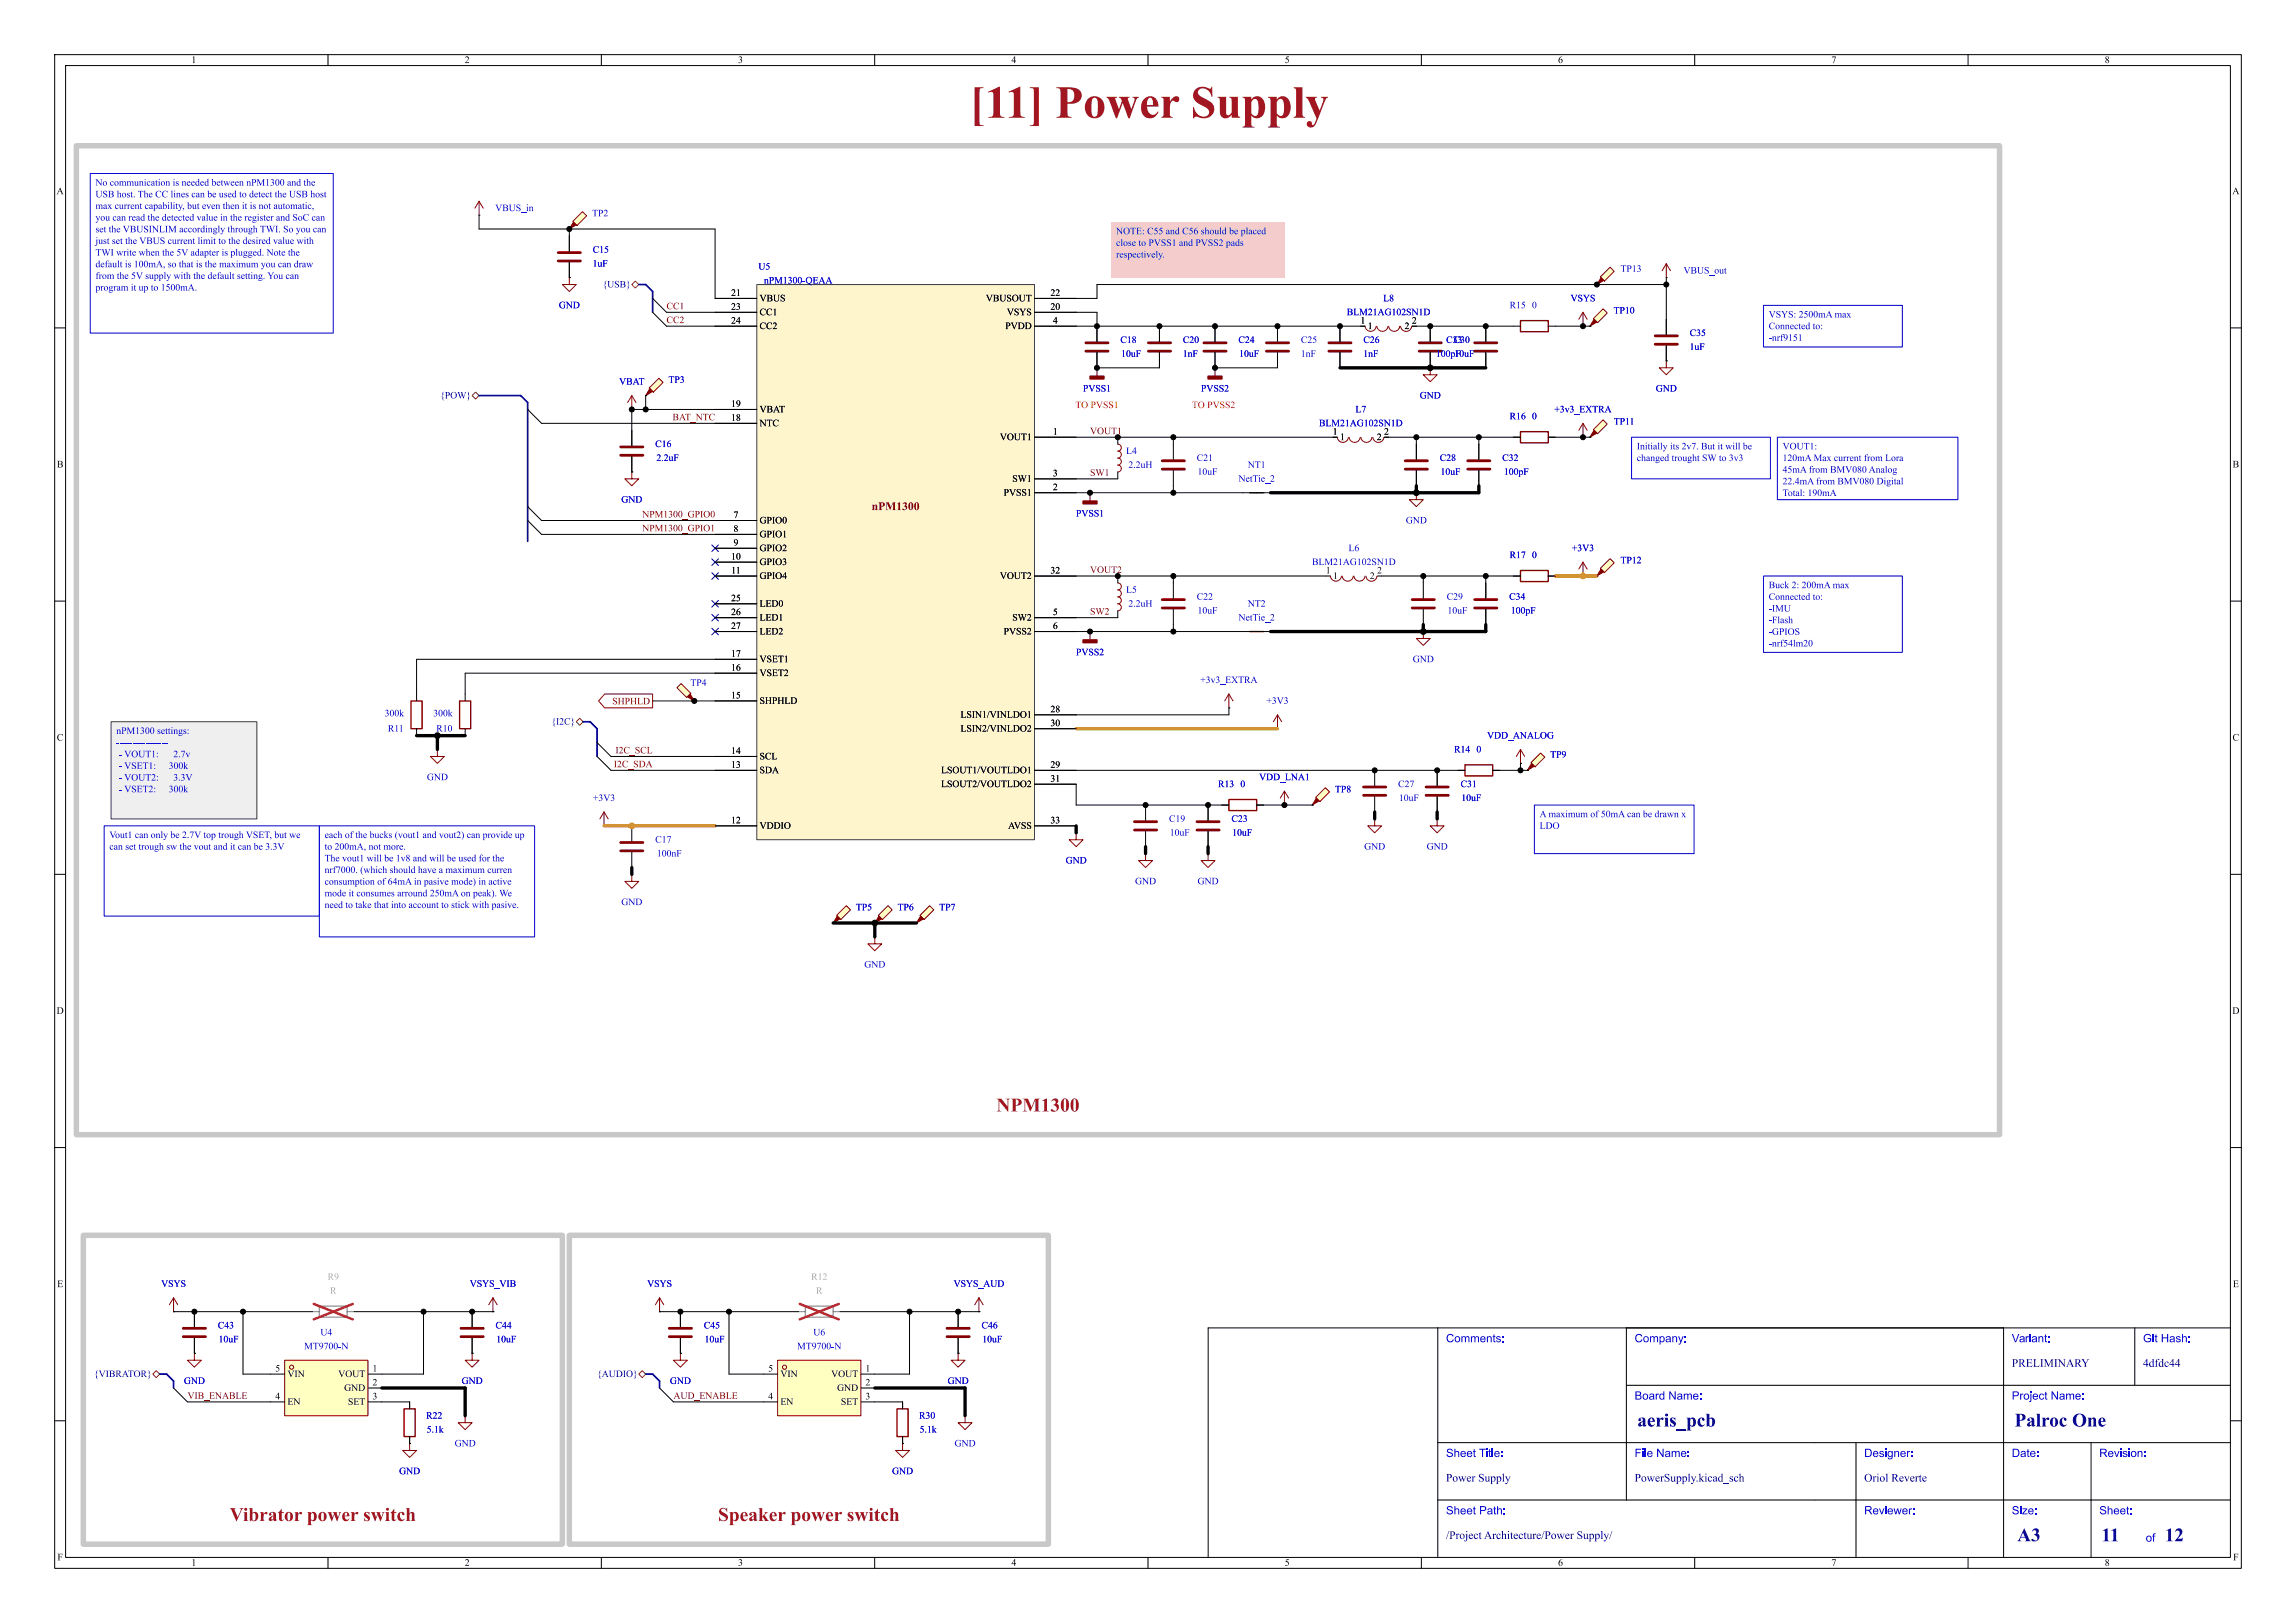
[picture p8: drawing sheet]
<svg xmlns="http://www.w3.org/2000/svg" width="420mm" height="297mm" viewBox="0 0 420 297" stroke-linecap="round" stroke-linejoin="round" font-family="sans-serif">
<defs><g id="words">
<text font-size="8.4" fill="#a21622" x="177.4" y="23.7">[11]PowerSupply</text>
<g font-size="3.5" fill="#a21622">
<text x="182.3" y="203.8">NPM1300</text>
<text x="42" y="278.8">Vibratorpowerswitch</text>
<text x="131.3" y="278.8">Speakerpowerswitch</text>
</g>
<g font-size="3.5" fill="#00007f">
<text x="299.5" y="261.9">aeris_pcb</text>
<text x="368.5" y="261.9">PalrocOne</text>
<text x="369" y="282.9">A3</text>
<text x="384.4" y="282.9">11</text>
<text x="396" y="282.9">12</text>
</g>
<text font-size="2.1" fill="#840000" x="159.4" y="93.9">nPM1300</text>
<g font-size="2.1" fill="#00f">
<text x="264.5" y="246.2">Comments:</text>
<text x="299" y="246.2">Company:</text>
<text x="368" y="246.2">Variant:</text>
<text x="392" y="246.2">Git Hash:</text>
<text x="299" y="256.7">Board Name:</text>
<text x="368" y="256.7">Project Name:</text>
<text x="264.5" y="267.2">Sheet Title:</text>
<text x="299" y="267.2">File Name:</text>
<text x="341" y="267.2">Designer:</text>
<text x="368" y="267.2">Date:</text>
<text x="384" y="267.2">Revision:</text>
<text x="264.5" y="277.7">Sheet Path:</text>
<text x="341" y="277.7">Reviewer:</text>
<text x="368" y="277.7">Size:</text>
<text x="384" y="277.7">Sheet:</text>
<text x="392.5" y="282.7">of</text>
</g>
<g font-size="2.1" fill="#00007f">
<text x="368" y="250.7">PRELIMINARY</text>
<text x="392" y="250.7">4dfdc44</text>
<text x="264.5" y="271.7">PowerSupply</text>
<text x="299" y="271.7">PowerSupply.kicad_sch</text>
<text x="341" y="271.7">Oriol Reverte</text>
<text x="264.5" y="282.2">/ProjectArchitecture/PowerSupply/</text>
</g>
<g font-size="1.8">
<text x="35" y="12">1</text>
<text x="85" y="12">2</text>
<text x="135" y="12">3</text>
<text x="185" y="12">4</text>
<text x="235" y="12">5</text>
<text x="285" y="12">6</text>
<text x="335" y="12">7</text>
<text x="385" y="12">8</text>
<text x="10.3" y="36">A</text>
<text x="408.3" y="36">A</text>
<text x="133.7" y="54.4">21</text>
<text x="133.7" y="56.9">23</text>
<text x="133.7" y="59.4">24</text>
<text x="138.9" y="55.6">VBUS</text>
<text x="138.9" y="58.1">CC1</text>
<text x="180.3" y="55.6">VBUSOUT</text>
<text x="184.2" y="58.1">VSYS</text>
<text x="192.2" y="54.4">22</text>
<text x="192.2" y="56.9">20</text>
<text x="192.6" y="59.4">4</text>
<text x="248.9" y="59.4">1</text>
<text x="258.3" y="59.4">2</text>
<text x="138.9" y="60.7">CC2</text>
<text x="183.9" y="60.7">PVDD</text>
<text x="250.2" y="60.7">1</text>
<text x="256.9" y="60.7">2</text>
<text x="133.7" y="74.7">19</text>
<text x="133.7" y="77.2">18</text>
<text x="138.9" y="75.9">VBAT</text>
<text x="138.9" y="78.5">NTC</text>
<text x="182.9" y="81">VOUT1</text>
<text x="192.6" y="79.8">1</text>
<text x="243.8" y="79.8">1</text>
<text x="245.1" y="81">1</text>
<text x="251.8" y="81">2</text>
<text x="253.2" y="79.8">2</text>
<text x="10.4" y="86">B</text>
<text x="185.2" y="88.6">SW1</text>
<text x="192.6" y="87.4">3</text>
<text x="192.6" y="89.9">2</text>
<text x="408.4" y="86">B</text>
<text x="134.2" y="95">7</text>
<text x="183.6" y="91.2">PVSS1</text>
<text x="134.2" y="97.5">8</text>
<text x="134.2" y="100.1">9</text>
<text x="138.9" y="96.2">GPIO0</text>
<text x="138.9" y="98.8">GPIO1</text>
<text x="138.9" y="101.3">GPIO2</text>
<text x="133.7" y="102.6">10</text>
<text x="133.8" y="105.2">11</text>
<text x="138.9" y="103.9">GPIO3</text>
<text x="138.9" y="106.4">GPIO4</text>
<text x="182.9" y="106.4">VOUT2</text>
<text x="192.2" y="105.2">32</text>
<text x="242.5" y="105.2">1</text>
<text x="243.8" y="106.4">1</text>
<text x="250.6" y="106.4">2</text>
<text x="251.9" y="105.2">2</text>
<text x="133.7" y="110.2">25</text>
<text x="133.7" y="112.8">26</text>
<text x="138.9" y="111.5">LED0</text>
<text x="192.6" y="112.8">5</text>
<text x="133.7" y="115.3">27</text>
<text x="138.9" y="114">LED1</text>
<text x="138.9" y="116.6">LED2</text>
<text x="183.6" y="116.6">PVSS2</text>
<text x="185.2" y="114">SW2</text>
<text x="192.6" y="115.3">6</text>
<text x="133.7" y="120.4">17</text>
<text x="133.7" y="122.9">16</text>
<text x="138.9" y="121.6">VSET1</text>
<text x="138.9" y="124.2">VSET2</text>
<text x="133.7" y="128">15</text>
<text x="138.9" y="129.3">SHPHLD</text>
<text x="175.7" y="131.8">LSIN1/VINLDO1</text>
<text x="192.2" y="130.6">28</text>
<text x="10.4" y="136">C</text>
<text x="175.7" y="134.3">LSIN2/VINLDO2</text>
<text x="192.2" y="133.1">30</text>
<text x="408.4" y="136">C</text>
<text x="133.7" y="138.2">14</text>
<text x="133.7" y="140.7">13</text>
<text x="138.9" y="139.4">SCL</text>
<text x="138.9" y="142">SDA</text>
<text x="172.1" y="142">LSOUT1/VOUTLDO1</text>
<text x="192.2" y="140.7">29</text>
<text x="192.2" y="143.3">31</text>
<text x="172.1" y="144.5">LSOUT2/VOUTLDO2</text>
<text x="133.7" y="150.9">12</text>
<text x="138.9" y="152.1">VDDIO</text>
<text x="184.4" y="152.1">AVSS</text>
<text x="192.2" y="150.9">33</text>
<text x="10.3" y="186">D</text>
<text x="408.3" y="186">D</text>
<text x="10.4" y="236">E</text>
<text x="408.4" y="236">E</text>
<text x="50.4" y="251.2">5</text>
<text x="68.1" y="251.2">1</text>
<text x="140.5" y="251.2">5</text>
<text x="158.3" y="251.2">1</text>
<text x="50.4" y="256.3">4</text>
<text x="52.6" y="252.4">VIN</text>
<text x="52.6" y="257.5">EN</text>
<text x="61.9" y="252.4">VOUT</text>
<text x="63" y="255">GND</text>
<text x="63.6" y="257.5">SET</text>
<text x="68.1" y="253.7">2</text>
<text x="68.1" y="256.3">3</text>
<text x="140.5" y="256.3">4</text>
<text x="142.7" y="252.4">VIN</text>
<text x="142.7" y="257.5">EN</text>
<text x="152" y="252.4">VOUT</text>
<text x="153.1" y="255">GND</text>
<text x="153.8" y="257.5">SET</text>
<text x="158.3" y="253.7">2</text>
<text x="158.3" y="256.3">3</text>
<text x="10.5" y="286">F</text>
<text x="35" y="287">1</text>
<text x="85" y="287">2</text>
<text x="135" y="287">3</text>
<text x="185" y="287">4</text>
<text x="235" y="287">5</text>
<text x="285" y="287">6</text>
<text x="335" y="287">7</text>
<text x="385" y="287">8</text>
<text x="408.5" y="286">F</text>
</g>
<g font-size="1.8" fill="#0000c2">
<text x="17.5" y="34.7">No communicationis neededbetweennPM1300andthe</text>
<text x="17.5" y="36.8">USBhost.TheCClinescanbeusedto detecttheUSBhost</text>
<text x="17.5" y="38.9">maxcurrentcapability,buteventhenit is notautomatic,</text>
<text x="17.5" y="41.1">youcanreadthedetectedvaluein theregisterandSoCcan</text>
<text x="90.6" y="39.1">VBUS_in</text>
<text x="108.3" y="40">TP2</text>
<text x="17.5" y="43.2">settheVBUSINLIM accordinglythroughTWI. Soyoucan</text>
<text x="17.5" y="45.3">justsettheVBUS currentlimit to thedesiredvaluewith</text>
<text x="17.5" y="47.5">TWI write whenthe5V adapteris plugged.Notethe</text>
<text x="108.4" y="46.7">C15</text>
<text x="204.2" y="43.6">NOTE:C55andC56shouldbeplaced</text>
<text x="204.2" y="45.7">closeto PVSS1andPVSS2pads</text>
<text x="204.2" y="47.8">respectively.</text>
<text x="17.5" y="49.6">defaultis 100mA,sothatis themaximumyoucandraw</text>
<text x="17.5" y="51.7">from the5V supplywith thedefaultsetting.Youcan</text>
<text x="17.5" y="53.9">programit upto 1500mA.</text>
<text x="108.4" y="49.2">1uF</text>
<text x="138.7" y="49.8">U5</text>
<text x="139.7" y="52.3">nPM1300-QEAA</text>
<text x="296.4" y="50.2">TP13</text>
<text x="307.9" y="50.5">VBUS_out</text>
<text x="102.2" y="56.9">GND</text>
<text x="246.3" y="58.1">BLM21AG102SN1D</text>
<text x="253" y="55.6">L8</text>
<text x="276.1" y="56.9">R15</text>
<text x="280.2" y="56.9">0</text>
<text x="287.3" y="55.6">VSYS</text>
<text x="295.2" y="57.8">TP10</text>
<text x="323.5" y="58.8">VSYS:2500mAmax</text>
<text x="204.9" y="63.2">C18</text>
<text x="205.1" y="65.8">10uF</text>
<text x="216.4" y="65.8">1nF</text>
<text x="216.4" y="63.2">C20</text>
<text x="226.5" y="63.2">C24</text>
<text x="226.7" y="65.8">10uF</text>
<text x="237.9" y="65.8">1nF</text>
<text x="238" y="63.2">C25</text>
<text x="249.4" y="65.8">1nF</text>
<text x="249.4" y="63.2">C26</text>
<text x="262.7" y="65.8">100pF</text>
<text x="264.5" y="63.2">C33</text>
<text x="265.9" y="63.2">C30</text>
<text x="266" y="65.8">10uF</text>
<text x="309.1" y="64.5">1uF</text>
<text x="309.1" y="61.9">C35</text>
<text x="323.5" y="60.9">Connectedto:</text>
<text x="323.5" y="63.1">-nrf9151</text>
<text x="113.2" y="70.8">VBAT</text>
<text x="122.3" y="70.5">TP3</text>
<text x="198.1" y="72.1">PVSS1</text>
<text x="219.7" y="72.1">PVSS2</text>
<text x="247.9" y="75.9">L7</text>
<text x="259.7" y="73.4">GND</text>
<text x="276.1" y="77.2">R16</text>
<text x="280.2" y="77.2">0</text>
<text x="284.3" y="75.9">+3v3_EXTRA</text>
<text x="302.9" y="72.1">GND</text>
<text x="119.9" y="82.3">C16</text>
<text x="206" y="83.5">L4</text>
<text x="241.3" y="78.5">BLM21AG102SN1D</text>
<text x="295.2" y="78.1">TP11</text>
<text x="299.4" y="82.9">Initially its 2v7.But it will be</text>
<text x="326.1" y="82.9">VOUT1:</text>
<text x="120.1" y="84.8">2.2uF</text>
<text x="206.4" y="86.1">2.2uH</text>
<text x="218.9" y="84.8">C21</text>
<text x="219.1" y="87.3">10uF</text>
<text x="226.5" y="88.6">NetTie_2</text>
<text x="228.2" y="86.1">NT1</text>
<text x="263.4" y="84.8">C28</text>
<text x="263.5" y="87.3">10uF</text>
<text x="274.8" y="84.8">C32</text>
<text x="275.1" y="87.3">100pF</text>
<text x="299.4" y="85.1">changedtroughtSWto 3v3</text>
<text x="326.1" y="85.1">120mAMax currentfrom Lora</text>
<text x="326.1" y="87.2">45mAfrom BMV080 Analog</text>
<text x="326.1" y="89.3">22.4mAfrom BMV080 Digital</text>
<text x="113.6" y="92.4">GND</text>
<text x="196.8" y="95">PVSS1</text>
<text x="326.1" y="91.5">Total:190mA</text>
<text x="246.7" y="101.3">L6</text>
<text x="257.2" y="96.2">GND</text>
<text x="287.5" y="101.3">+3V3</text>
<text x="240" y="103.9">BLM21AG102SN1D</text>
<text x="276.1" y="102.6">R17</text>
<text x="280.2" y="102.6">0</text>
<text x="296.4" y="103.5">TP12</text>
<text x="206" y="108.9">L5</text>
<text x="206.4" y="111.5">2.2uH</text>
<text x="218.9" y="110.2">C22</text>
<text x="219.1" y="112.7">10uF</text>
<text x="228.2" y="111.5">NT2</text>
<text x="264.6" y="110.2">C29</text>
<text x="264.8" y="112.7">10uF</text>
<text x="276.1" y="110.2">C34</text>
<text x="276.4" y="112.7">100pF</text>
<text x="323.5" y="108.3">Buck2: 200mAmax</text>
<text x="323.5" y="110.5">Connectedto:</text>
<text x="323.5" y="112.6">-IMU</text>
<text x="226.5" y="114">NetTie_2</text>
<text x="323.5" y="114.7">-Flash</text>
<text x="323.5" y="116.9">-GPIOS</text>
<text x="323.5" y="119">-nrf54lm20</text>
<text x="126.3" y="126">TP4</text>
<text x="196.8" y="120.4">PVSS2</text>
<text x="219.6" y="125.4">+3v3_EXTRA</text>
<text x="258.4" y="121.6">GND</text>
<text x="70.4" y="131.5">300k</text>
<text x="79.2" y="131.5">300k</text>
<text x="231.6" y="129.3">+3V3</text>
<text x="21.3" y="135">nPM1300settings:</text>
<text x="70.9" y="134.3">R11</text>
<text x="79.8" y="134.3">R10</text>
<text x="272" y="135.6">VDD_ANALOG</text>
<text x="21.7" y="139.3">- VOUT1:</text>
<text x="21.7" y="141.4">- VSET1: 300k</text>
<text x="21.7" y="143.5">- VOUT2:</text>
<text x="78.1" y="143.2">GND</text>
<text x="230.3" y="143.2">VDD_LNA1</text>
<text x="266" y="138.1">R14</text>
<text x="270.1" y="138.1">0</text>
<text x="283.6" y="139.1">TP9</text>
<text x="21.7" y="145.7">- VSET2: 300k</text>
<text x="108.5" y="147">+3V3</text>
<text x="222.8" y="144.5">R13</text>
<text x="226.9" y="144.5">0</text>
<text x="244.2" y="145.5">TP8</text>
<text x="255.7" y="144.5">C27</text>
<text x="255.9" y="147">10uF</text>
<text x="267.2" y="144.5">C31</text>
<text x="267.3" y="147">10uF</text>
<text x="20" y="154.1">Vout1canonly be2.7VtoptroughVSET,butwe</text>
<text x="59.4" y="154.1">eachof thebucks(vout1andvout2)canprovideup</text>
<text x="119.9" y="154.7">C17</text>
<text x="213.8" y="150.8">C19</text>
<text x="214" y="153.4">10uF</text>
<text x="225.3" y="150.8">C23</text>
<text x="225.4" y="153.4">10uF</text>
<text x="249.5" y="155.9">GND</text>
<text x="261" y="155.9">GND</text>
<text x="281.6" y="150.2">A maximumof 50mAcanbedrawnx</text>
<text x="281.6" y="152.4">LDO</text>
<text x="20" y="156.2">cansettroughswthevoutandit canbe3.3V</text>
<text x="59.4" y="156.2">to 200mA,notmore.</text>
<text x="59.4" y="158.3">Thevout1will be1v8andwill beusedfor the</text>
<text x="59.4" y="160.5">nrf7000.(whichshouldhaveamaximumcurren</text>
<text x="120.2" y="157.2">100nF</text>
<text x="194.9" y="158.5">GND</text>
<text x="59.4" y="162.6">consumptionof 64mAin pasivemode)in active</text>
<text x="59.4" y="164.7">modeit consumesarround250mAonpeak).We</text>
<text x="59.4" y="166.9">needto takethatinto accountto stickwith pasive.</text>
<text x="113.6" y="166.1">GND</text>
<text x="156.6" y="167">TP5</text>
<text x="164.2" y="167">TP6</text>
<text x="171.8" y="167">TP7</text>
<text x="207.6" y="162.3">GND</text>
<text x="219.1" y="162.3">GND</text>
<text x="158.1" y="177.5">GND</text>
<text x="29.5" y="235.9">VSYS</text>
<text x="85.9" y="235.9">VSYS_VIB</text>
<text x="118.4" y="235.9">VSYS</text>
<text x="174.4" y="235.9">VSYS_AUD</text>
<text x="39.8" y="243.6">C43</text>
<text x="58.6" y="244.8">U4</text>
<text x="90.6" y="243.6">C44</text>
<text x="128.7" y="243.6">C45</text>
<text x="148.8" y="244.8">U6</text>
<text x="179.5" y="243.6">C46</text>
<text x="40" y="246.1">10uF</text>
<text x="55.6" y="247.4">MT9700-N</text>
<text x="90.8" y="246.1">10uF</text>
<text x="128.9" y="246.1">10uF</text>
<text x="145.8" y="247.4">MT9700-N</text>
<text x="179.7" y="246.1">10uF</text>
<text x="33.6" y="253.7">GND</text>
<text x="84.4" y="253.7">GND</text>
<text x="122.5" y="253.7">GND</text>
<text x="173.3" y="253.7">GND</text>
<text x="77.9" y="260.1">R22</text>
<text x="78.1" y="262.6">5.1k</text>
<text x="168.1" y="260.1">R30</text>
<text x="168.2" y="262.6">5.1k</text>
<text x="83.2" y="265.1">GND</text>
<text x="174.6" y="265.1">GND</text>
<text x="73" y="270.2">GND</text>
<text x="163.2" y="270.2">GND</text>
</g>
<g font-size="1.8" fill="#000084">
<text x="110.2" y="53.1">{USB}</text>
<text x="80.5" y="73.4">{POW}</text>
<text x="100.8" y="133.1">{I2C}</text>
<text x="17.2" y="252.4">{VIBRATOR}</text>
<text x="109.2" y="252.4">{AUDIO}</text>
</g>
<g font-size="1.8" fill="#840000">
<text x="121.9" y="59.3">CC2</text>
<text x="121.9" y="56.8">CC1</text>
<text x="123" y="77.1">BAT_NTC</text>
<text x="199.4" y="79.7">VOUT1</text>
<text x="199.4" y="87.3">SW1</text>
<text x="117.5" y="94.9">NPM1300_GPIO0</text>
<text x="117.5" y="97.4">NPM1300_GPIO1</text>
<text x="199.4" y="105.1">VOUT2</text>
<text x="199.4" y="112.7">SW2</text>
<text x="112" y="129.3">SHPHLD</text>
<text x="112.3" y="140.6">I2C_SDA</text>
<text x="112.6" y="138.1">I2C_SCL</text>
<text x="34.3" y="256.2">VIB_ENABLE</text>
<text x="123.2" y="256.2">AUD_ENABLE</text>
</g>
<g font-size="1.8" fill="#f00">
<text x="196.7" y="75.1">TO PVSS1</text>
<text x="218" y="75.1">TO PVSS2</text>
</g>
<g font-size="1.8" fill="#abaaa8">
<text x="59.9" y="234.7">R9</text>
<text x="60.4" y="237.2">R</text>
<text x="148.4" y="234.7">R12</text>
<text x="149.3" y="237.2">R</text>
</g>
</g></defs>
<g fill="none" stroke="#000" stroke-width=".18">
<path d="M10 10h400v277h-400zM12 12h396v273h-396zM60 10v2M110 10v2M160 10v2M210 10v2M260 10v2M310 10v2M360 10v2M10 60h2M408 60h2M10 110h2"/>
<path d="M408 110h2M10 160h2M408 160h2M10 210h2M408 210h2M263 243v42M297.5 253.5h110.5M297.5 243v31.5M366.5 243v42M390.5 243v10.5M408 243h-187v42M10 260h2"/>
<path d="M263 274.5h145M263 264h145M339.5 264v21M382.5 264v21M408 260h2M60 285v2M110 285v2M160 285v2M210 285v2M260 285v2M310 285v2M360 285v2"/>
</g>
<path d="M203.2 40.6h31.7v10.2h-31.7z" fill="#f4cccc"/>
<path d="M20.3 132.1h26.7v17.8h-26.7z" fill="#efefef"/>
<path d="M292.7 104l1.8-1.8 .8 .8-1.8 1.8z" fill="#ffffc2"/>
<path d="M292.9 104.1l.5 .5-1.3 .8z" fill="#840000" stroke="#840000" stroke-width=".18"/>
<path d="M292.7 104l1.8-1.8 .8 .8-1.8 1.8z" fill="none" stroke="#840000" stroke-width=".18"/>
<path d="M292.1 105.4h.1" fill="none" stroke="#000" stroke-width=".18"/>
<path d="M292.7 50.7l1.8-1.8 .8 .8-1.8 1.7z" fill="#ffffc2"/>
<path d="M292.9 50.8l.5 .5-1.3 .8z" fill="#840000" stroke="#840000" stroke-width=".18"/>
<path d="M289.6 57.2l-.8 1.2M289.6 57.2l.7 1.2M289.6 57.2v2.5M292.7 50.7l1.8-1.8 .8 .8-1.8 1.7z" fill="none" stroke="#840000" stroke-width=".18"/>
<path d="M289.6 59.7h.1M292.1 52.1h.1" fill="none" stroke="#000" stroke-width=".18"/>
<path d="M291.5 58.3l1.7-1.8 .8 .8-1.8 1.8z" fill="#ffffc2"/>
<path d="M291.6 58.4l.5 .5-1.3 .8z" fill="#840000" stroke="#840000" stroke-width=".18"/>
<path d="M87.6 36.8l-.7 1.3M87.6 36.8l.8 1.3M87.6 36.8v2.6M291.5 58.3l1.7-1.8 .8 .8-1.8 1.8zM304.8 66v1.3h1.3l-1.3 1.3-1.3-1.3h1.3M289.6 102.9l-.8 1.2M289.6 102.9l.7 1.2M289.6 102.9v2.5M196.8 152.4v1.3h1.3l-1.3 1.2-1.2-1.2h1.2M209.5 156.2v1.3h1.3l-1.3 1.3-1.2-1.3h1.2M251.5 149.9v1.2h1.2l-1.2 1.3-1.3-1.3h1.3M262.9 149.9v1.2h1.3l-1.3 1.3-1.3-1.3h1.3" fill="none" stroke="#840000" stroke-width=".18"/>
<g fill="none" stroke="#000" stroke-width=".18">
<path d="M87.6 39.4h.1M290.8 59.7h.1M304.8 66h.1M270.5 81.3v2.8M270.5 86.1v2.8M276.9 80h1.2M283.2 80h1.3M289.6 105.4h.1M196.8 152.4h.1M209.5 156.2h.1M251.5 149.9h.1M262.9 149.9h.1"/>
<path d="M262.9 141v2.8M262.9 145.8v2.8M266.7 141h1.3M273 141h1.3"/>
</g>
<path d="M278.1 79h5.1v2h-5.1zM268 140h5v2h-5z" fill="none" stroke="#840000" stroke-width=".25"/>
<path d="M268.5 84.3h4M268.5 85.9h4M260.9 144h4M260.9 145.5h4" fill="none" stroke="#840000" stroke-width=".51"/>
<path d="M104.8 40.5l1.8-1.8 .7 .8-1.8 1.8z" fill="#ffffc2"/>
<path d="M104.9 40.6l.5 .5-1.3 .8z" fill="#840000" stroke="#840000" stroke-width=".18"/>
<path d="M104.8 40.5l1.8-1.8 .7 .8-1.8 1.8z" fill="none" stroke="#840000" stroke-width=".18"/>
<path d="M104.1 41.9h.1" fill="none" stroke="#000" stroke-width=".18"/>
<path d="M138.4 52.1h50.8v101.6h-50.8z" fill="#fff5cc"/>
<path d="M138.4 52.1h50.8v101.6h-50.8z" fill="none" stroke="#333f48" stroke-width=".18"/>
<g fill="none" stroke="#000" stroke-width=".18">
<path d="M130.8 54.6h7.6M130.8 57.2h7.6M130.8 59.7h7.6M189.2 54.6h7.6M189.2 57.2h7.6M189.2 59.7h7.6M304.8 50.8h.1M304.8 58.4v2.8M130.8 74.9h7.6M130.8 77.5h7.6M304.8 63.2v2.8M130.8 95.3h7.6"/>
<path d="M130.8 97.8h7.6M189.2 80h7.6M189.2 87.6h7.6M189.2 90.2h7.6M214.6 81.3v2.8M214.6 86.1v2.8M227.3 90.2h5.1M259.1 90.2h.1M259.1 81.3v2.8M259.1 86.1v2.8M289.6 80h.1M130.8 100.3h7.6"/>
<path d="M130.8 102.9h7.6M130.8 105.4h7.6M130.8 110.5h7.6M130.8 113h7.6M130.8 115.6h7.6M189.2 105.4h7.6M189.2 113h7.6M189.2 115.6h7.6M204.5 105.4v1.3M204.5 111.8v1.2M130.8 120.7h7.6M130.8 123.2h7.6"/>
<path d="M130.8 128.3h7.6M130.8 138.4h7.6M189.2 130.8h7.6M189.2 133.4h7.6M115.6 151.1v2.8M115.6 156v2.8M130.8 141h7.6M130.8 151.1h7.6M189.2 141h7.6M189.2 151.1h7.6M189.2 143.5h7.6M115.6 160h.1"/>
</g>
<path d="M302.8 61.5h4M302.8 63h4M212.6 84.3h4.1M212.6 85.9h4.1M257 84.3h4.1M257 85.9h4.1M113.5 154.2h4.1M113.5 155.7h4.1" fill="none" stroke="#840000" stroke-width=".51"/>
<g fill="none" stroke="#840000" stroke-width=".18">
<path d="M304.8 48.3l-.8 1.2M304.8 48.3l.8 1.2M304.8 48.3v2.5M289.6 77.5l-.8 1.2M289.6 77.5l.7 1.2M289.6 77.5v2.5M259.1 90.2v1.2h1.2l-1.2 1.3-1.3-1.3h1.3M204.5 106.7a.64 .64 0 0 1 .6 .6 .64 .64 0 0 1-.6 .7 .64 .64 0 0 1 .6 .6 .64 .64 0 0 1-.6 .6M204.5 109.2a.64 .64 0 0 1 .6 .7 .64 .64 0 0 1-.6 .6 .64 .64 0 0 1 .6 .6 .64 .64 0 0 1-.6 .7M243.4 105.4a1.01 1.01 0 0 0 1 .9 1.01 1.01 0 0 0 1-.9M245.5 105.4a1.01 1.01 0 0 0 1 .9 1.01 1.01 0 0 0 1-.9M247.7 105.4a1.01 1.01 0 0 0 1 .9 1.01 1.01 0 0 0 1-.9"/>
<path d="M249.9 105.4a1.01 1.01 0 0 0 1 1 1.01 1.01 0 0 0 1-1M115.6 160v1.3h1.2l-1.2 1.3-1.3-1.3h1.3"/>
</g>
<path d="M228.6 90.2h2.5" fill="none" stroke="#840000" stroke-width=".25"/>
<path d="M168.3 167.5l1.8-1.8 .7 .8-1.8 1.8z" fill="#ffffc2"/>
<path d="M168.4 167.6l.5 .5-1.3 .8z" fill="#840000" stroke="#840000" stroke-width=".18"/>
<path d="M278.1 137.2l-.7 1.2M278.1 137.2l.8 1.2M278.1 137.2v2.5M221 156.2v1.3h1.2l-1.2 1.3-1.3-1.3h1.3M168.3 167.5l1.8-1.8 .7 .8-1.8 1.8z" fill="none" stroke="#840000" stroke-width=".18"/>
<path d="M261.6 59.7v2.8M271.8 59.7v2.8M261.6 64.5v2.8M271.8 64.5v2.8M276.9 105.4h1.2M283.2 105.4h1.3M278.1 139.7h.1M221 156.2h.1M167.6 168.9h.1" fill="none" stroke="#000" stroke-width=".18"/>
<path d="M259.6 62.7h4.1M259.6 64.3h4.1M269.7 62.7h4.1M269.7 64.3h4.1" fill="none" stroke="#840000" stroke-width=".51"/>
<path d="M278.1 104.4h5.1v2h-5.1z" fill="none" stroke="#840000" stroke-width=".25"/>
<path d="M280 139.6l1.8-1.8 .8 .8-1.8 1.7z" fill="#ffffc2"/>
<path d="M280.2 139.7l.5 .5-1.3 .8z" fill="#840000" stroke="#840000" stroke-width=".18"/>
<path d="M280 139.6l1.8-1.8 .8 .8-1.8 1.7z" fill="none" stroke="#840000" stroke-width=".18"/>
<path d="M271.8 106.7v2.8M271.8 111.5v2.8M279.4 141h.1" fill="none" stroke="#000" stroke-width=".18"/>
<path d="M269.7 109.7h4.1M269.7 111.3h4.1" fill="none" stroke="#840000" stroke-width=".51"/>
<path d="M291.5 78.6l1.7-1.8 .8 .8-1.8 1.8z" fill="#ffffc2"/>
<path d="M291.6 78.7l.5 .5-1.3 .8z" fill="#840000" stroke="#840000" stroke-width=".18"/>
<path d="M104.1 50.8v1.3h1.3l-1.3 1.2-1.2-1.2h1.2M115.6 72.4l-.8 1.3M115.6 72.4l.7 1.3M115.6 72.4v2.5M291.5 78.6l1.7-1.8 .8 .8-1.8 1.8zM115.6 86.4v1.2h1.2l-1.2 1.3-1.3-1.3h1.3M86.4 247.6v1.3h1.2l-1.2 1.3-1.3-1.3h1.3M124.5 247.6v1.3h1.2l-1.2 1.3-1.3-1.3h1.3" fill="none" stroke="#840000" stroke-width=".18"/>
<g fill="none" stroke="#000" stroke-width=".18">
<path d="M104.1 50.8h.1M104.1 43.2v2.8M104.1 48v2.8M115.6 74.9h.1M115.6 78.7v2.8M115.6 86.4h.1M115.6 83.6v2.8M290.8 80h.1M74.9 256.5v1.3M86.4 247.6h.1M86.4 240v2.8M86.4 244.9v2.7"/>
<path d="M124.5 247.6h.1M74.9 262.9v1.3"/>
</g>
<path d="M73.9 257.8h2v5.1h-2z" fill="none" stroke="#840000" stroke-width=".25"/>
<path d="M102.1 46.2h4.1M102.1 47.8h4.1M113.5 81.8h4.1M113.5 83.3h4.1M84.3 243.1h4.1M84.3 244.6h4.1" fill="none" stroke="#840000" stroke-width=".51"/>
<path d="M118.7 71l1.8-1.8 .8 .8-1.8 1.8z" fill="#ffffc2"/>
<path d="M118.9 71.1l.5 .5-1.3 .8z" fill="#840000" stroke="#840000" stroke-width=".18"/>
<path d="M118.7 71l1.8-1.8 .8 .8-1.8 1.8zM31.7 237.5l-.7 1.3M31.7 237.5l.8 1.3M31.7 237.5v2.5M90.2 237.5l-.8 1.3M90.2 237.5l.7 1.3M90.2 237.5v2.5M35.6 247.6v1.3h1.2l-1.2 1.3-1.3-1.3h1.3M85.1 259.1v1.2h1.3l-1.3 1.3-1.3-1.3h1.3M74.9 264.2v1.2h1.3l-1.3 1.3-1.2-1.3h1.2" fill="none" stroke="#840000" stroke-width=".18"/>
<path d="M118.1 72.4h.1M31.7 240h.1M35.6 247.6h.1M35.6 240v2.8M35.6 244.9v2.7M85.1 259.1h.1M90.2 240h.1M124.5 240v2.8M124.5 244.9v2.7M74.9 264.2h.1" fill="none" stroke="#000" stroke-width=".18"/>
<path d="M33.5 243.1h4.1M33.5 244.6h4.1M122.4 243.1h4.1M122.4 244.6h4.1" fill="none" stroke="#840000" stroke-width=".51"/>
<path d="M58.4 239h5.1v2h-5.1z" fill="none" stroke="#9c9b98" stroke-width=".25"/>
<path d="M57.1 240h1.3M63.5 240h1.3" fill="none" stroke="#7a7a77" stroke-width=".18"/>
<path d="M57.4 238.6l7.1 2.8M64.5 238.6l-7.1 2.8" fill="none" stroke="#e12e31" stroke-width=".46"/>
<path d="M52.1 248.9h15.2v10.2h-15.2z" fill="#ffffc2"/>
<g fill="none" stroke="#840000" stroke-width=".18">
<path d="M52.1 248.9h15.2v10.2h-15.2zM175.3 247.6v1.3h1.2l-1.2 1.3-1.3-1.3h1.3"/>
<circle cx="53.3" cy="250.2" r=".38"/>
</g>
<path d="M49.5 251.5h2.6M49.5 256.5h2.6M67.3 251.5h2.5M67.3 256.5h2.5M67.3 254h2.5M175.3 247.6h.1" fill="none" stroke="#000" stroke-width=".18"/>
<path d="M153 167.5l1.8-1.8 .8 .8-1.8 1.8z" fill="#ffffc2"/>
<path d="M153.2 167.6l.5 .5-1.3 .8z" fill="#840000" stroke="#840000" stroke-width=".18"/>
<path d="M153 167.5l1.8-1.8 .8 .8-1.8 1.8z" fill="none" stroke="#840000" stroke-width=".18"/>
<path d="M152.4 168.9h.1" fill="none" stroke="#000" stroke-width=".18"/>
<path d="M160.7 167.5l1.7-1.8 .8 .8-1.8 1.8z" fill="#ffffc2"/>
<path d="M160.8 167.6l.5 .5-1.3 .8z" fill="#840000" stroke="#840000" stroke-width=".18"/>
<path d="M160 171.5v1.2h1.3l-1.3 1.3-1.3-1.3h1.3M160.7 167.5l1.7-1.8 .8 .8-1.8 1.8z" fill="none" stroke="#840000" stroke-width=".18"/>
<path d="M160 168.9h.1M160 171.5h.1" fill="none" stroke="#000" stroke-width=".18"/>
<path d="M142.2 248.9h15.3v10.2h-15.3z" fill="#ffffc2"/>
<g fill="none" stroke="#840000" stroke-width=".18">
<path d="M80 137.2v1.2h1.3l-1.3 1.3-1.3-1.3h1.3M110.5 148.6l-.8 1.3M110.5 148.6l.8 1.3M110.5 148.6v2.5M120.6 237.5l-.7 1.3M120.6 237.5l.8 1.3M120.6 237.5v2.5M179.1 237.5l-.8 1.3M179.1 237.5l.7 1.3M179.1 237.5v2.5M142.2 248.9h15.3v10.2h-15.3zM176.5 259.1v1.2h1.3l-1.3 1.3-1.2-1.3h1.2"/>
<path d="M165.1 264.2v1.2h1.3l-1.3 1.3-1.3-1.3h1.3"/>
<circle cx="143.5" cy="250.2" r=".38"/>
</g>
<g fill="none" stroke="#000" stroke-width=".18">
<path d="M276.9 59.7h1.2M283.2 59.7h1.3M76.2 127v1.3M76.2 133.4v1.2M80 137.2h.1M85.1 127v1.3M85.1 133.4v1.2M110.5 151.1h.1M120.6 240h.1M139.7 251.5h2.5M139.7 256.5h2.5M157.5 251.5h2.5"/>
<path d="M157.5 256.5h2.5M157.5 254h2.5M165.1 256.5v1.3M175.3 240v2.8M175.3 244.9v2.7M176.5 259.1h.1M179.1 240h.1M165.1 264.2h.1M165.1 262.9v1.3"/>
</g>
<path d="M147.3 239h5.1v2h-5.1z" fill="none" stroke="#9c9b98" stroke-width=".25"/>
<path d="M146 240h1.3M152.4 240h1.3" fill="none" stroke="#7a7a77" stroke-width=".18"/>
<path d="M146.3 238.6l7.1 2.8M153.4 238.6l-7.1 2.8" fill="none" stroke="#e12e31" stroke-width=".46"/>
<path d="M173.2 243.1h4.1M173.2 244.6h4.1" fill="none" stroke="#840000" stroke-width=".51"/>
<path d="M278.1 58.7h5.1v2h-5.1zM75.2 128.3h2v5.1h-2zM84.1 128.3h2v5.1h-2zM164.1 257.8h2v5.1h-2z" fill="none" stroke="#840000" stroke-width=".25"/>
<path d="M123.8 125.9l.8-.8 1.8 1.8-.8 .7z" fill="#ffffc2"/>
<path d="M125.7 127.5l.5-.5 .8 1.3z" fill="#840000" stroke="#840000" stroke-width=".18"/>
<path d="M123.8 125.9l.8-.8 1.8 1.8-.8 .7z" fill="none" stroke="#840000" stroke-width=".18"/>
<path d="M127 128.3h.1M209.5 147.3v2.8M209.5 152.1v2.8" fill="none" stroke="#000" stroke-width=".18"/>
<path d="M207.5 150.4h4.1M207.5 151.9h4.1" fill="none" stroke="#840000" stroke-width=".51"/>
<path d="M240.7 145.9l1.7-1.8 .8 .8-1.8 1.8z" fill="#ffffc2"/>
<path d="M240.8 146.1l.5 .5-1.3 .7z" fill="#840000" stroke="#840000" stroke-width=".18"/>
<g fill="none" stroke="#840000" stroke-width=".18">
<path d="M249.7 59.7a1.01 1.01 0 0 0 1 .9 1.01 1.01 0 0 0 1-.9M251.9 59.7a1.01 1.01 0 0 0 1 .9 1.01 1.01 0 0 0 1-.9M254 59.7a1.01 1.01 0 0 0 1 .9 1.01 1.01 0 0 0 1-.9M256.2 59.7a1.01 1.01 0 0 0 1 .9 1.01 1.01 0 0 0 1-.9M200.7 67.3v1.5M222.2 67.3v1.5M261.6 67.3v1.3h1.3l-1.3 1.3-1.3-1.3h1.3M199.4 90.2v1.5M204.5 81.3a.64 .64 0 0 1 .6 .6 .64 .64 0 0 1-.6 .7 .64 .64 0 0 1 .6 .6 .64 .64 0 0 1-.6 .6 .64 .64 0 0 1 .6 .7 .64 .64 0 0 1-.6 .6 .64 .64 0 0 1 .6 .6 .64 .64 0 0 1-.6 .7M244.6 80a1.01 1.01 0 0 0 1 .9 1.01 1.01 0 0 0 1-.9M246.8 80a1.01 1.01 0 0 0 1 .9 1.01 1.01 0 0 0 1-.9M248.9 80a1.01 1.01 0 0 0 1 .9 1.01 1.01 0 0 0 1.1-.9"/>
<path d="M251.1 80a1.01 1.01 0 0 0 1 1 1.01 1.01 0 0 0 1.1-1M199.4 115.6v1.5M260.3 115.6v1.2h1.3l-1.3 1.3-1.2-1.3h1.2M110.6 127h8.8v2.5h-8.8l-1.1-1.2zM224.8 127l-.8 1.3M224.8 127l.8 1.3M224.8 127v2.5M233.7 130.8l-.8 1.3M233.7 130.8l.7 1.3M233.7 130.8v2.6M234.9 144.8l-.7 1.3M234.9 144.8l.8 1.3"/>
<path d="M234.9 144.8v2.5M240.7 145.9l1.7-1.8 .8 .8-1.8 1.8z"/>
</g>
<g fill="none" stroke="#000" stroke-width=".18">
<path d="M87.6 39.4v2.5h43.2v12.7M104.1 41.9v1.3M119.4 57.2l2.5 2.5h8.9M119.4 54.6l2.5 2.6h8.9M196.8 57.2h3.9v5.3M196.8 59.7h52.1M212.1 59.7v2.8M222.2 59.7v2.8M233.7 59.7v2.8M245.1 59.7v2.8M259.1 59.7h17.8M284.5 59.7h6.3"/>
<path d="M304.8 52.1h-104.1v2.5h-3.9M304.8 50.8v7.6M96.5 74.9l2.6 2.6h31.7M118.1 72.4v2.5M130.8 74.9h-15.2v3.8M200.7 67.3h.1M200.7 64.5v2.8M212.1 64.5v2.8h-11.4M222.2 67.3h.1M222.2 64.5v2.8M233.7 64.5v2.8h-11.5M245.1 64.5v2.8"/>
<path d="M261.6 67.3h.1M96.5 95.3l2.6 2.5h31.7M96.5 92.7l2.6 2.6h31.7M196.8 80h47M196.8 90.2h30.5M199.4 90.2h.1M204.5 80v1.3M204.5 86.4v1.2h-7.7M214.6 80v1.3M214.6 88.9v1.3M254 80h22.9M259.1 80v1.3"/>
<path d="M270.5 80v1.3M284.5 80h6.3M196.8 115.6h35.6M196.8 113h7.7M196.8 105.4h45.8M199.4 115.6h.1M214.6 105.4v4.1M214.6 111.5v4.1M252.7 105.4h24.2M260.3 115.6h.1M260.3 105.4v4.1M260.3 111.5v2.8"/>
<path d="M271.8 105.4v1.3M109.2 138.4l2.6 2.6h19M109.2 135.9l2.6 2.5h19M119.4 128.3h11.4M130.8 123.2h-45.7v3.8M130.8 120.7h-54.6v6.3M224.8 129.5h.1M224.8 129.5v1.3h-28M233.7 133.4h.1M278.1 139.7v1.3M196.8 143.5v3.8h28M196.8 141h69.9"/>
<path d="M221 147.3v2.8M221 152.1v2.8M229.9 147.3h10.1M234.9 147.3h.1M240 147.3h.1M251.5 141v2.8M251.5 145.8v2.8M274.3 141h5.1M31.7 240h25.4M31.7 254l2.6 2.5h15.2M44.4 240v11.5h5.1M64.8 240h25.4"/>
<path d="M69.8 256.5h5.1M77.5 240v11.5h-7.7M120.6 240h25.4M120.6 254l2.6 2.5h16.5M133.3 240v11.5h6.4M153.7 240h25.4M160 256.5h5.1M166.4 240v11.5h-6.4"/>
</g>
<g fill="none" stroke="#840000" stroke-width=".51">
<path d="M198.6 62.7h4.1M198.6 64.3h4.1M210.1 62.7h4M210.1 64.3h4M220.2 62.7h4.1M220.2 64.3h4.1M231.6 62.7h4.1M231.6 64.3h4.1M243.1 62.7h4M243.1 64.3h4M212.6 109.7h4.1M212.6 111.3h4.1"/>
<path d="M258.3 109.7h4.1M258.3 111.3h4.1M218.9 150.4h4.1M218.9 151.9h4.1M249.4 144h4.1M249.4 145.5h4.1"/>
</g>
<path d="M228.6 115.6h2.5M224.8 146.3h5.1v2h-5.1z" fill="none" stroke="#840000" stroke-width=".25"/>
<g fill="#840000" stroke="#840000" stroke-width=".25">
<path d="M221 68.8h2.5v.5h-2.5z"/>
<path d="M199.4 68.8h2.5v.5h-2.5z"/>
<path d="M198.1 91.7h2.6v.5h-2.6z"/>
<path d="M198.1 117.1h2.6v.5h-2.6z"/>
</g>
<path d="M116.2 51.4l.6 .7-.6 .6-.6-.6zM87 71.8l.6 .6-.6 .6-.6-.6zM105.4 132.1l.6-.7 .7 .7-.7 .6zM27.9 251.5l.7-.7 .6 .7-.6 .6zM116.8 251.5l.7-.7 .6 .7-.6 .6z" fill="none" stroke="#725600" stroke-width=".18"/>
<path d="M116.8 52.1h1.3l1.3 1.2v3.9M87.6 72.4h7.6l1.3 1.3v25.4M106.7 132.1h1.2l1.3 1.3v5M29.2 251.5h1.3l1.2 1.2v1.3M118.1 251.5h1.3l1.2 1.2v1.3" fill="none" stroke="#000084" stroke-width=".3"/>
<g fill="none" stroke="#000" stroke-width=".61">
<path d="M245.1 67.3h26.7M259.1 88.9v1.3M270.5 88.9v1.3h-38.1M260.3 114.3v1.3M271.8 114.3v1.3h-39.4M76.2 134.6h8.9M80 134.6v2.6M115.6 158.8v1.2M196.8 151.1v1.3M209.5 154.9v1.3M221 154.9v1.3M251.5 148.6v1.3"/>
<path d="M262.9 148.6v1.3M152.4 168.9h15.2M160 168.9v2.6M69.8 254h15.3v5.1M160 254h16.5v5.1"/>
</g>
<path d="M284.5 105.4h7.6M196.8 133.4h36.9M110.5 151.1h20.3" fill="none" stroke="#dc8e00" stroke-width=".61"/>
<path d="M130.2 99.7l1.2 1.2M131.4 99.7l-1.2 1.2M130.2 112.4l1.2 1.2M130.2 102.3l1.2 1.2M130.2 104.8l1.2 1.2M130.2 109.9l1.2 1.2M130.2 115l1.2 1.2M131.4 112.4l-1.2 1.2M131.4 102.3l-1.2 1.2M131.4 104.8l-1.2 1.2M131.4 109.9l-1.2 1.2M131.4 115l-1.2 1.2" fill="none" stroke="#000084" stroke-width=".18"/>
<g fill="#0000c2">
<path d="M215.4 41.7l.3-.1v1.1l.1 .1-.2 .1-.1-.1-.3 .1-.2-.3v-.2h.1l.1 .3h.3l-.1-.6h-.1l-.2 .3h-.1l.2-.3h.3v-.3z"/>
<path d="M220.4 41.7l.2-.1v.6l.2-.1h.2l.2 .8h-.4l.2-.2-.1-.5-.1-.1-.2 .2v.5l.2 .1h-.4l.1-.1v-.8z"/>
<path d="M223.1 41.7l.2-.1v1.2l.2 .1h-.4l.1-.1v-.8z"/>
<path d="M224 41.7l.3-.1v1.1l.1 .1-.2 .1-.1-.1-.3 .1-.2-.3v-.2h.1l.1 .3h.3l-.1-.6h-.2l-.1 .3h-.1l.2-.3h.3v-.3z"/>
<path d="M224.8 41.7l.3-.1v.6a.39 .39 0 0 1 .6 .2 .39 .39 0 0 1-.5 .5l-.2-.1v-.5h.1v.4a.27 .27 0 0 0 .4-.2 .27 .27 0 0 0-.4-.2h-.1v-.5z"/>
<path d="M227.9 41.7l.3-.1v1.2l.1 .1h-.4l.1-.1v-.8z"/>
<path d="M231.2 41.7l.3-.1v1.1l.1 .1-.2 .1-.1-.1-.3 .1-.2-.3v-.2h.1l.1 .3h.3l-.1-.6h-.2l-.1 .3h-.1l.2-.3h.3v-.3z"/>
<path d="M205 43.9l.3-.1v1.1l.1 .1h-.4l.1-.1v-.8z"/>
<path d="M217.8 43.9l.3-.1v1.1h.1l-.2 .1-.1-.1-.3 .1-.2-.3v-.1h.1l.2 .3 .2-.1-.1-.5h-.1l-.2 .3h-.1l.2-.4h.3v-.3z"/>
<path d="M226.4 43.9l.3-.1v1.1h.1l-.2 .1-.1-.1-.3 .1-.2-.3v-.1h.1l.2 .3 .2-.1-.1-.5h-.1l-.2 .3h-.1l.2-.4h.3v-.3z"/>
<path d="M211.4 46l.3-.1v1.1l.1 .1h-.4l.1-.1v-.8z"/>
</g>
<path d="M298.4 80h25.4v7.6h-25.4z" fill="none" stroke="#0000c2" stroke-width=".18"/>
<g fill="#0000c2">
<path d="M303.2 81.1l.3-.1v1.1l.1 .1h-.4l.1-.1v-.8z"/>
<path d="M303.7 81.1l.3-.1v1.1l.1 .1h-.4l.1-.1v-.8z"/>
<path d="M307.8 81.1a.39 .39 0 0 1 .6 .2 .39 .39 0 0 1-.3 .5l-.3 .3 .6-.1-.1 .2h-.7a.74 .74 0 0 0 .5-1h-.2l-.2 .2z"/>
<path d="M317.4 81.1l.3-.1v1.1l.1 .1h-.4l.2-.1v-.8z"/>
<path d="M317.9 81.1l.3-.1v1.1l.1 .1h-.4l.1-.1v-.8z"/>
<path d="M318.8 81.1l.3-.1v.6a.39 .39 0 0 1 .6 .2 .39 .39 0 0 1-.5 .5l-.3-.1v-.6h.2v.5a.27 .27 0 0 0 .4-.2 .27 .27 0 0 0-.4-.3h-.2v-.4z"/>
<path d="M300.2 83.2l.3-.1v.6l.2-.1h.2l.2 .8h-.4l.1-.2v-.5h-.1l-.2 .1v.5l.1 .1h-.4l.1-.1v-.8z"/>
<path d="M304.9 83.2l.3-.1v1.1l.1 .1-.2 .1v-.1l-.4 .1-.2-.3v-.2h.2l.1 .3h.3l-.1-.6h-.2l-.1 .3h-.2l.2-.3h.4l-.1-.3z"/>
<path d="M309.5 83.2l.3-.1v.6l.2-.1h.2l.2 .8h-.4l.1-.2v-.5h-.1l-.2 .1v.5l.1 .1h-.4l.2-.1v-.8z"/>
<circle cx="301.1" cy="81.1" r=".09"/>
<circle cx="302.1" cy="81.1" r=".09"/>
<circle cx="305.7" cy="81.1" r=".09"/>
<circle cx="314.4" cy="81.1" r=".09"/>
<circle cx="317.1" cy="81.1" r=".09"/>
</g>
<path d="M20.3 132.1h26.7v17.8h-26.7z" fill="none" stroke="#333f48" stroke-width=".18"/>
<g fill="#0000c2">
<path d="M24.9 133.2l.4-.1v1.1l.1 .1h-.4l.1-.1v-.7v-.2z"/>
<path d="M25.8 133.2h.4l.1 .2-.2 .2a.37 .37 0 0 1 .2 .6 .37 .37 0 0 1-.6 0 .29 .29 0 0 0 .5-.1 .29 .29 0 0 0-.3-.4 .24 .24 0 0 0 .3-.2 .24 .24 0 0 0-.2-.3 .24 .24 0 0 0-.3 .2z"/>
<path d="M26.7 133.2h.1a.6 .6 0 0 1 .6 .4 .6 .6 0 0 1-.3 .7h-.3l-.1-.2-.1-.4h.1a.3 .3 0 0 0 0 .4 .3 .3 0 0 0 .3 .1l.2-.7-.2-.3a.36 .36 0 0 0-.3 .5h-.1z"/>
<path d="M27.6 133.2h.1a.6 .6 0 0 1 .6 .4 .6 .6 0 0 1-.4 .7h-.2l-.1-.2-.1-.4h.1a.3 .3 0 0 0 0 .4 .3 .3 0 0 0 .3 .1l.1-.7-.1-.3a.36 .36 0 0 0-.3 .5h-.1z"/>
<path d="M21.3 136h.5v.1h-.5z"/>
<path d="M21.9 136h.5v.1h-.5z"/>
<path d="M22.5 136h.5v.1h-.5z"/>
<path d="M23.1 136h.5v.1h-.5z"/>
<path d="M23.7 136h.5v.1h-.5z"/>
<path d="M24.3 136h.5v.1h-.5z"/>
<path d="M24.9 136h.4v.1h-.4z"/>
<path d="M25.5 136h.4v.1h-.4z"/>
<path d="M26.1 136h.4v.1h-.4z"/>
<path d="M26.7 136h.4v.1h-.4z"/>
<path d="M27.3 136h.4v.1h-.4z"/>
<path d="M27.9 136h.4v.1h-.4z"/>
<path d="M28.4 136h.5v.1h-.5z"/>
<path d="M29 136h.5v.1h-.5z"/>
<path d="M29.6 136h.5v.1h-.5z"/>
<path d="M30.2 136h.5v.1h-.5z"/>
<path d="M31.9 137.5a.39 .39 0 0 1 .6 .1 .39 .39 0 0 1-.3 .6l-.3 .2 .6-.1-.1 .3-.7-.1a.74 .74 0 0 0 .5-.9l-.2-.1-.2 .2z"/>
<path d="M33.2 137.4h.6l-.3 1.2h-.1l.3-1.1h-.4l-.2 .2z"/>
<path d="M33.9 137.8h.4l-.1 .1 .2 .5 .2-.5-.1-.1h.3l-.4 .8z"/>
<path d="M33.5 139.6l.3-.1v.8l.3-.3-.1-.1h.4l-.4 .3 .4 .5h-.4l-.2-.4v.3l.1 .1h-.4l.2-.2v-.9z"/>
<path d="M31.9 141.7h.4l.1 .2-.2 .2a.37 .37 0 0 1 .2 .6 .37 .37 0 0 1-.6 0 .29 .29 0 0 0 .5-.1 .29 .29 0 0 0-.3-.3v-.1a.24 .24 0 0 0 .3-.1 .24 .24 0 0 0-.2-.3 .24 .24 0 0 0-.3 .1z"/>
<path d="M33.3 141.7h.4v.2l-.1 .2a.37 .37 0 0 1 .1 .6 .37 .37 0 0 1-.6 0 .29 .29 0 0 0 .5-.1 .29 .29 0 0 0-.3-.3v-.1a.24 .24 0 0 0 .3-.1 .24 .24 0 0 0-.1-.3 .24 .24 0 0 0-.3 .1z"/>
<path d="M33.9 141.7h.5l-.1 .1 .3 .8 .3-.8-.1-.1h.4l-.6 1.2z"/>
<path d="M33.5 143.8l.3-.1v.8l.3-.2-.1-.1h.4l-.4 .3 .4 .5h-.4l-.2-.5v.4l.1 .1h-.4l.2-.2v-.9z"/>
<circle cx="31.5" cy="133.2" r=".09"/>
<circle cx="32.8" cy="138.5" r=".1"/>
<circle cx="32.8" cy="142.8" r=".1"/>
</g>
<path d="M58.4 151.1h39.4v20.4h-39.4z" fill="none" stroke="#0000c2" stroke-width=".18"/>
<g fill="#0000c2">
<path d="M61.8 152.2l.2-.1v.6l.2-.2 .2 .1 .2 .8h-.4l.2-.2-.1-.5-.1-.1-.2 .2v.5l.2 .1h-.4l.1-.2v-.8z"/>
<path d="M64.3 152.2l.2-.1 .2 .1v.1l-.2-.1-.2 .1v.3h.2h-.2v.6l.2 .2h-.5l.2-.1v-.7h-.2h.2z"/>
<path d="M65.5 152.2l.3-.1v.6l.2-.2 .2 .1 .2 .8h-.4l.1-.2v-.5l-.1-.1-.2 .2v.5l.1 .1h-.4l.1-.2v-.8z"/>
<path d="M67.6 152.2l.3-.1v.6a.39 .39 0 0 1 .6 .2 .39 .39 0 0 1-.5 .5l-.3-.1v-.5h.2v.4a.27 .27 0 0 0 .4-.2 .27 .27 0 0 0-.4-.2h-.2v-.5z"/>
<path d="M70.2 152.2l.3-.1v.8l.2-.3h.3l-.4 .3 .5 .5h-.4l-.2-.5v.4l.1 .1h-.4l.1-.2v-.9z"/>
<path d="M72.6 152.2l.2-.1a1.2 1.2 0 0 0 0 1.6l-.3-.2-.2-.5v-.5z"/>
<path d="M79.4 152.2l.3-.1v1.1l.2 .1-.3 .1v-.1l-.4 .1-.2-.3v-.2h.2l.1 .3h.3l-.1-.6h-.2l-.1 .3h-.2l.3-.3h.3v-.4z"/>
<path d="M84.4 152.1a.92 .92 0 0 1 0 1.6 1.2 1.2 0 0 0 0-1.6z"/>
<path d="M92.5 152.2l.3-.1v1.1l.1 .1-.2 .1v-.1l-.4 .1-.2-.3v-.2h.2l.1 .3h.3l-.1-.6h-.2l-.1 .3h-.2l.2-.3h.4l-.1-.4z"/>
<path d="M61.4 154.4a.39 .39 0 0 1 .6 .1 .39 .39 0 0 1-.3 .6l-.3 .3 .6-.1-.1 .2h-.7a.74 .74 0 0 0 .5-1l-.2-.1-.2 .2z"/>
<path d="M62.3 154.4l.1-.1a.6 .6 0 0 1 .6 .5 .6 .6 0 0 1-.4 .7h-.2l-.2-.2v-.4h.1a.3 .3 0 0 0 0 .4 .3 .3 0 0 0 .3 .1l.1-.7-.1-.3a.36 .36 0 0 0-.3 .5h-.1z"/>
<path d="M63.2 154.4l.1-.1a.6 .6 0 0 1 .6 .5 .6 .6 0 0 1-.4 .7h-.2l-.2-.2-.1-.4h.2a.3 .3 0 0 0 0 .4 .3 .3 0 0 0 .3 .1l.1-.7-.1-.3a.36 .36 0 0 0-.3 .5h-.2z"/>
<path d="M65.9 154.3l.6 1.2h-.5l.2-.1-.1-.3h-.5l-.1 .3 .1 .1h-.3l.2-.5h.5l-.2-.4-.3 .4z"/>
<path d="M60.5 156.5l.2-.1v.6l.3-.2 .2 .1 .1 .7h-.4l.2-.2v-.4l-.2-.1-.2 .1 .1 .5 .1 .1h-.4l.1-.1v-.8z"/>
<path d="M68.9 156.5l.3-.1v1.1l.1 .1h-.4l.1-.1v-.8z"/>
<path d="M69.4 156.5l.3-.1v1.1l.1 .1h-.4l.1-.1v-.8z"/>
<path d="M70.3 156.5l.3-.1v.6a.39 .39 0 0 1 .6 .2 .39 .39 0 0 1-.5 .4l-.3-.1v-.5h.2v.5a.27 .27 0 0 0 .4-.2 .27 .27 0 0 0-.4-.3h-.2v-.5z"/>
<path d="M77.7 156.5l.2-.1 .1 1.1 .1 .1h-.3v-.1l-.3 .1-.2-.3v-.1h.1l.1 .3h.3l-.1-.6h-.2l-.1 .3h-.1l.2-.4 .3 .1v-.4z"/>
<path d="M80.4 156.5l.2-.1v1.1l.2 .1h-.4l.1-.1v-.8z"/>
<path d="M80.8 156.5l.3-.1v1.1l.1 .1h-.3l.1-.1v-.8z"/>
<path d="M81.7 156.5l.3-.1v.6a.39 .39 0 0 1 .6 .2 .39 .39 0 0 1-.5 .4l-.2-.1v-.5h.1v.5a.27 .27 0 0 0 .4-.2 .27 .27 0 0 0-.4-.3h-.1v-.5z"/>
<path d="M86.7 156.5l.3-.1v1.1l.1 .1h-.2l-.1-.1-.3 .1-.2-.3v-.1h.1l.2 .3h.2l-.1-.6h-.1l-.2 .3h-.1l.2-.4 .3 .1v-.4z"/>
<path d="M87.9 156.5l.2-.1 .2 .1v.1l-.2-.2-.2 .1v.3l.2 .1h-.2v.6l.2 .1h-.5l.2-.1v-.6l-.2-.1h.2z"/>
<path d="M90.6 156.5l.3-.1v.6l.2-.2 .2 .1 .1 .7h-.4l.2-.2v-.4l-.1-.1-.2 .1v.5l.1 .1h-.4l.1-.1v-.8z"/>
<path d="M61.2 158.6l.2-.1 .2 .1v.1l-.2-.1-.2 .1v.3h.2h-.2v.6l.2 .2h-.5l.2-.1v-.7h-.2h.2z"/>
<path d="M66.2 158.6l.2-.1a1.2 1.2 0 0 0 0 1.6l-.3-.2-.1-.5v-.5z"/>
<path d="M67.8 158.6l.2-.1v.6l.3-.2 .2 .1 .1 .8h-.4l.2-.2v-.5l-.2-.1-.2 .2 .1 .5 .1 .1h-.4l.1-.2v-.7z"/>
<path d="M69.9 158.6l.3-.1v.6l.2-.2 .2 .1 .2 .8h-.4l.1-.2v-.5l-.1-.1-.2 .2v.5l.1 .1h-.3l.1-.2v-.7z"/>
<path d="M72 158.6l.2-.1v.6l.3-.2 .2 .1 .1 .8h-.4l.2-.2v-.5l-.2-.1-.2 .2 .1 .5 .1 .1h-.4l.1-.2v-.7z"/>
<path d="M74.7 158.6l.3-.1v1.1l.1 .2h-.4l.1-.2v-.7z"/>
<path d="M75.6 158.6l.3-.1v1.1l.1 .1-.2 .1-.1-.1-.3 .1-.2-.3v-.2h.1l.2 .3h.2l-.1-.6h-.1l-.2 .3h-.1l.2-.3h.3v-.4z"/>
<path d="M76.5 158.6l.2-.1v.6l.2-.2 .2 .1 .2 .8h-.4l.2-.2-.1-.5-.1-.1-.2 .2v.5l.2 .1h-.4l.1-.2v-.7z"/>
<path d="M70.2 160.7h.2l.3 .1-.1 .1-.2-.2-.1 .1v.3h.2h-.2v.7l.1 .1h-.4l.1-.1v-.7h-.1h.1z"/>
<path d="M85.3 160.7h.3v1.1h.1l-.3 .1v-.1l-.3 .1-.2-.3v-.1h.1l.1 .3 .3-.1-.1-.6-.2 .1-.1 .3h-.1l.2-.4h.3v-.3z"/>
<path d="M86.5 160.7a.92 .92 0 0 1 0 1.6 1.2 1.2 0 0 0 0-1.6z"/>
<path d="M62.1 162.9l.3-.1v1.1l.1 .1h-.2v-.1l-.4 .1-.2-.3v-.1h.2l.1 .3h.3l-.1-.6h-.2l-.1 .3h-.2l.2-.4 .4 .1-.1-.4z"/>
<path d="M77.8 162.9l.2-.1 .1 1.1 .1 .1h-.3v-.1l-.4 .1-.1-.3v-.1h.1l.1 .3h.3l-.1-.6h-.2l-.1 .3h-.1l.2-.4 .3 .1v-.4z"/>
<path d="M89 162.9l.3-.1v.8l.3-.3-.1-.1h.3l-.4 .3 .5 .5h-.4l-.2-.4v.3l.1 .1h-.4l.1-.2v-.9z"/>
<path d="M89.9 162.8a.92 .92 0 0 1 0 1.6 1.2 1.2 0 0 0 0-1.6z"/>
<path d="M62.3 165l.3-.1v1.1l.1 .1-.2 .1v-.1l-.4 .1-.2-.3v-.2h.2l.1 .3h.3l-.1-.6h-.2l-.1 .3h-.2l.2-.3h.4l-.1-.4z"/>
<path d="M66.3 165l.3-.1v.8l.2-.3h.3l-.4 .3 .5 .5h-.4l-.2-.5v.4l.1 .1h-.4l.1-.2v-.9z"/>
<path d="M68.9 165l.3-.1v.6l.2-.2 .2 .1 .2 .8h-.4l.1-.2v-.5l-.1-.1-.2 .2v.5l.1 .1h-.4l.1-.2v-.7z"/>
<path d="M85 165l.3-.1v.8l.3-.3h-.1h.3l-.4 .3 .5 .5h-.4l-.2-.5v.4l.1 .1h-.4l.1-.2v-.9z"/>
<path d="M88.6 165l.3-.1v.6l.2-.2 .2 .1 .2 .8h-.4l.1-.2v-.5l-.1-.1-.2 .2v.5l.1 .1h-.4l.1-.2v-.7z"/>
<circle cx="91.8" cy="152.2" r=".09"/>
<circle cx="80.1" cy="156.5" r=".09"/>
</g>
<path d="M19 151.1h39.4v16.5h-39.4z" fill="none" stroke="#0000c2" stroke-width=".18"/>
<g fill="#0000c2">
<path d="M29.4 152.2l.3-.1v1.1l.1 .2h-.4l.1-.2v-.8z"/>
<path d="M31.2 152.2l.2-.1v.6a.39 .39 0 0 1 .7 .2 .39 .39 0 0 1-.5 .5l-.3-.1v-.5h.1v.4a.27 .27 0 0 0 .5-.2 .27 .27 0 0 0-.5-.2h-.1v-.5z"/>
<path d="M43.7 152.2l.3-.1v.6l.2-.2 .2 .1 .2 .8h-.4l.1-.2v-.5l-.1-.1-.2 .2v.5l.1 .1h-.4l.1-.2v-.8z"/>
<path d="M50.2 152.2l.2-.1v.6a.39 .39 0 0 1 .7 .2 .39 .39 0 0 1-.5 .5l-.3-.1v-.5h.1v.4a.27 .27 0 0 0 .5-.2 .27 .27 0 0 0-.5-.2h-.1v-.5z"/>
<path d="M29.1 154.3h.3v.5l.2-.1h.2l.2 .8h-.4l.1-.2v-.4l-.1-.1-.2 .1v.5l.1 .1h-.4l.1-.1v-.8z"/>
<path d="M33.3 154.3h.3v.5l.2-.1h.2l.2 .8h-.4l.1-.2v-.4l-.1-.1-.2 .1v.5l.1 .1h-.3l.1-.1v-.8z"/>
<path d="M41.2 154.3h.3v1.1h.1l-.2 .1-.1-.1-.3 .1-.2-.3v-.1h.1l.2 .3 .2-.1-.1-.6-.1 .1-.2 .3h-.1l.2-.4h.3v-.3z"/>
<path d="M46.4 154.3h.3v.5a.39 .39 0 0 1 .6 .3 .39 .39 0 0 1-.5 .4l-.3-.1v-.5h.2v.5a.27 .27 0 0 0 .4-.3 .27 .27 0 0 0-.4-.2h-.2v-.5z"/>
<path d="M48.7 154.3l.5 .1v.2l-.2 .2a.37 .37 0 0 1 .2 .5 .37 .37 0 0 1-.6 .1 .29 .29 0 0 0 .5-.1 .29 .29 0 0 0-.3-.4 .24 .24 0 0 0 .3-.2 .24 .24 0 0 0-.2-.3 .24 .24 0 0 0-.3 .1z"/>
<path d="M50.1 154.3l.4 .1v.2l-.1 .2a.37 .37 0 0 1 .1 .5 .37 .37 0 0 1-.5 .1 .29 .29 0 0 0 .5-.1 .29 .29 0 0 0-.4-.4 .24 .24 0 0 0 .3-.2 .24 .24 0 0 0-.1-.3 .24 .24 0 0 0-.3 .1z"/>
</g>
<path d="M16.5 31.8h44.5v29.2h-44.5z" fill="none" stroke="#0000c2" stroke-width=".18"/>
<g fill="#0000c2">
<path d="M36.2 32.8l.2-.1v1.1l.2 .1-.3 .1v-.1l-.4 .1-.2-.3v-.2h.2l.1 .4 .3-.1-.1-.6h-.2l-.1 .3h-.2l.3-.3h.3v-.3z"/>
<path d="M37.8 32.8l.3-.1v1.1l.1 .1-.2 .1v-.1l-.4 .1-.2-.3v-.2h.2l.1 .4 .3-.1-.1-.6h-.2l-.1 .3h-.2l.2-.3h.4v-.3z"/>
<path d="M38.7 32.8l.3-.1v.6a.39 .39 0 0 1 .6 .2 .39 .39 0 0 1-.5 .5l-.3-.1v-.5h.2v.4a.27 .27 0 0 0 .4-.2 .27 .27 0 0 0-.4-.2h-.2v-.5z"/>
<path d="M48.7 32.9l.3-.1v1.1l.2 .1h-.5l.2-.1v-.8v-.2z"/>
<path d="M49.6 32.8l.4 .1 .1 .2-.2 .2a.37 .37 0 0 1 .2 .5 .37 .37 0 0 1-.6 .1 .29 .29 0 0 0 .5-.1 .29 .29 0 0 0-.3-.4 .24 .24 0 0 0 .2-.2 .24 .24 0 0 0-.1-.3 .24 .24 0 0 0-.3 .1z"/>
<path d="M50.5 32.9l.1-.1a.6 .6 0 0 1 .6 .5 .6 .6 0 0 1-.4 .7h-.2l-.2-.2-.1-.4h.2a.3 .3 0 0 0 0 .4 .3 .3 0 0 0 .3 .1l.1-.7-.1-.4a.36 .36 0 0 0-.3 .6h-.2z"/>
<path d="M51.4 32.9l.1-.1a.6 .6 0 0 1 .6 .5 .6 .6 0 0 1-.4 .7h-.2l-.2-.2-.1-.4h.2a.3 .3 0 0 0 0 .4 .3 .3 0 0 0 .3 .1l.1-.7-.1-.4a.36 .36 0 0 0-.3 .6h-.2z"/>
<path d="M54.7 32.8l.2-.1v1.1l.2 .1-.3 .1v-.1l-.4 .1-.2-.3v-.2h.2l.1 .4 .3-.1-.1-.6h-.2l-.1 .3h-.2l.3-.3h.3v-.3z"/>
<path d="M56 32.8l.3-.1v.6l.2-.1h.2l.2 .8h-.4l.1-.2v-.5h-.1l-.2 .1v.5l.1 .1h-.4l.1-.1 .1-.8z"/>
<path d="M21.4 35l.3-.1v.6l.2-.2 .2 .1 .1 .7h-.4l.2-.2v-.4l-.2-.1-.1 .1v.5l.1 .1h-.4l.1-.1v-.8z"/>
<path d="M26.3 35l.3-.1v.6l.2-.2 .2 .1 .1 .7h-.3l.1-.2v-.4l-.1-.1-.2 .1v.5l.1 .1h-.4l.1-.1v-.8z"/>
<path d="M31.3 35l.2-.1v1.1l.2 .1h-.4l.1-.1v-.8z"/>
<path d="M37.9 35l.3-.1v.5a.39 .39 0 0 1 .6 .3 .39 .39 0 0 1-.5 .4l-.3-.1v-.5h.2v.5a.27 .27 0 0 0 .4-.3 .27 .27 0 0 0-.4-.2h-.2v-.5z"/>
<path d="M42.9 35l.3-.1v1.1h.1l-.2 .1-.1-.1-.3 .1-.2-.3v-.1h.1l.1 .3h.3l-.1-.6h-.2l-.1 .3h-.1l.2-.4 .3 .1v-.4z"/>
<path d="M46 35l.3-.1v1.1h.2l-.3 .1v-.1l-.4 .1-.2-.3v-.1h.2l.1 .3h.3l-.1-.6h-.2l-.1 .3h-.2l.3-.4 .3 .1v-.4z"/>
<path d="M50.8 35l.2-.1v.6l.2-.2 .2 .1 .2 .7h-.4l.2-.2-.1-.4-.1-.1-.2 .1v.5l.2 .1h-.4l.1-.1v-.8z"/>
<path d="M56.8 35l.3-.1v.6l.2-.2 .2 .1 .1 .7h-.3l.1-.2v-.4l-.1-.1-.2 .1v.5l.1 .1h-.4l.1-.1v-.8z"/>
<path d="M29.7 37.1l.3-.1v.6a.39 .39 0 0 1 .6 .2 .39 .39 0 0 1-.5 .5l-.3-.1v-.6h.2v.5a.27 .27 0 0 0 .4-.2 .27 .27 0 0 0-.4-.3h-.2v-.4z"/>
<path d="M31.1 37.1l.3-.1v1.1l.1 .1h-.4l.2-.1v-.8z"/>
<path d="M34.2 37.1l.3-.1v.6a.39 .39 0 0 1 .6 .2 .39 .39 0 0 1-.5 .5l-.2-.1v-.6h.1v.5a.27 .27 0 0 0 .4-.2 .27 .27 0 0 0-.4-.3h-.1l-.1-.4z"/>
<path d="M41.2 37.1l.3-.1v.6l.2-.2 .2 .1 .2 .7h-.4l.1-.1v-.5l-.1-.1-.2 .1v.6h.1h-.3l.1-.1v-.8z"/>
<path d="M26.1 39.2l.3-.1v1.1l.1 .1-.2 .1v-.1l-.4 .1-.2-.3v-.2h.2l.1 .4 .3-.1-.1-.6h-.2l-.1 .3h-.2l.2-.3h.4v-.3z"/>
<path d="M27.5 39.2l.3-.1v.6l.2-.1h.2l.2 .8h-.4l.1-.2v-.5h-.1l-.2 .1v.5l.1 .1h-.4l.1-.1v-.8z"/>
<path d="M30.1 39.2l.3-.1v1.1l.1 .1-.2 .1-.1-.1-.3 .1-.2-.3v-.2h.1l.1 .4 .3-.1-.1-.6h-.2l-.1 .3h-.1l.2-.3h.3v-.3z"/>
<path d="M35.1 39.2l.3-.1v1.1l.1 .1-.2 .1v-.1l-.4 .1-.2-.3v-.2h.2l.1 .4 .3-.1-.2-.6h-.1l-.1 .3h-.2l.2-.3h.4l-.1-.3z"/>
<path d="M37.7 39.2l.3-.1v1.2l.1 .1h-.4l.1-.1v-.8z"/>
<path d="M42.6 39.2l.3-.1v.6l.2-.1h.2l.2 .8h-.4l.1-.2v-.5h-.1l-.2 .1v.5l.1 .1h-.4l.1-.1v-.8z"/>
<path d="M52.6 39.2l.3-.1v1.1l.1 .1-.2 .1v-.1l-.4 .1-.2-.3v-.2h.2l.1 .4 .3-.1-.1-.6h-.2l-.1 .3h-.2l.2-.3h.4v-.3z"/>
<path d="M20.4 41.4l.3-.1v.6l.2-.2 .2 .1 .2 .7h-.4l.1-.2v-.4l-.1-.1-.2 .1v.5l.1 .1h-.4l.1-.1v-.8z"/>
<path d="M37.1 41.4l.3-.1v1.1h.1l-.2 .1-.1-.1-.3 .1-.2-.3v-.1h.1l.2 .3h.2l-.1-.6h-.1l-.2 .3h-.1l.2-.4 .3 .1v-.4z"/>
<path d="M39.8 41.4l.3-.1v1.1l.1 .1h-.3l.1-.1v-.8z"/>
<path d="M42.1 41.4l.3-.1v.6l.2-.2 .2 .1 .2 .7h-.4l.1-.2v-.4l-.1-.1-.2 .1v.5l.1 .1h-.4l.1-.1 .1-.8z"/>
<path d="M46.3 41.4l.2-.1v.6l.3-.2 .2 .1 .1 .7h-.4l.2-.2v-.4l-.2-.1-.2 .1v.5l.2 .1h-.4l.1-.1v-.8z"/>
<path d="M23.4 43.5l.3-.1v.6l.2-.2 .2 .1 .2 .7h-.4l.1-.1v-.5l-.1-.1-.2 .1v.6h.1h-.4l.1-.1v-.8z"/>
<path d="M36.2 43.5l.3-.1v1.1l.1 .1h-.4l.1-.1v-.8z"/>
<path d="M42.3 43.5l.2-.1v.6l.3-.2 .2 .1 .1 .7h-.4l.2-.1v-.5l-.2-.1-.2 .1 .1 .6h.1h-.4l.1-.1v-.8z"/>
<path d="M44.9 43.5l.2-.1v1.1l.2 .1-.3 .1v-.1h-.4l-.2-.2v-.2h.2l.1 .3h.3l-.1-.6h-.2l-.1 .3h-.2l.3-.3h.3v-.4z"/>
<path d="M49.1 43.5l.3-.1v1.1l.1 .1-.2 .1-.1-.1h-.3l-.2-.2v-.2h.1l.2 .3h.2l-.1-.6h-.1l-.2 .3h-.1l.2-.3h.3v-.4z"/>
<path d="M51.7 43.5l.3-.1v1.1l.1 .1h-.4l.1-.1v-.8z"/>
<path d="M56.5 43.5l.3-.1v.6l.2-.2 .2 .1 .2 .7h-.4l.1-.1v-.5l-.1-.1-.2 .1v.6h.1h-.4l.2-.1v-.8z"/>
<path d="M26.7 45.6l.2-.1v.6l.2-.1h.2l.2 .8h-.4l.2-.2-.1-.5h-.1l-.2 .1v.5l.2 .1h-.4l.1-.1v-.8z"/>
<path d="M30.2 45.6l.2-.1v.6l.2-.1h.2l.2 .8h-.4l.2-.2-.1-.5h-.1l-.2 .1v.5l.2 .1h-.4l.1-.1v-.8z"/>
<path d="M36.1 45.6l.3-.1v1.1l.1 .1-.2 .1v-.1l-.4 .1-.2-.3v-.2h.2l.1 .4 .3-.1-.1-.6h-.2l-.1 .3h-.2l.2-.3h.4l-.1-.3z"/>
<path d="M43.1 45.6l.3-.1v1.2l.1 .1h-.4l.1-.1v-.8z"/>
<path d="M47.5 45.6l.2-.1 .1 1.1 .1 .1-.3 .1v-.1l-.3 .1-.2-.3v-.2h.1l.1 .4 .3-.1-.1-.6h-.2l-.1 .3h-.1l.2-.3h.3v-.3z"/>
<path d="M53.2 45.6l.2-.1v.6l.3-.1h.2l.1 .8h-.4l.2-.2v-.5h-.2l-.2 .1 .1 .5 .1 .1h-.4l.1-.1v-.8z"/>
<path d="M17.9 47.8l.3-.1v1.1h.2l-.3 .1v-.1l-.4 .1-.2-.3v-.1h.2l.1 .3h.3l-.1-.6h-.2l-.1 .3h-.2l.3-.4 .3 .1v-.4z"/>
<path d="M19.5 47.8l.2-.1 .2 .1-.1 .1-.1-.2-.2 .1v.3l.2 .1h-.2v.6l.2 .1h-.5l.2-.1v-.6l-.2-.1h.2z"/>
<path d="M21.5 47.8l.2-.1v1.1l.2 .1h-.4l.1-.1v-.8z"/>
<path d="M33.2 47.8l.3-.1v.6l.2-.2 .2 .1 .2 .7h-.4l.1-.2v-.4l-.1-.1-.2 .1v.5l.1 .1h-.4l.1-.1 .1-.8z"/>
<path d="M38 47.8l.2-.1v.6l.2-.2 .2 .1 .2 .7h-.4l.2-.2-.1-.4-.1-.1-.2 .1v.5l.2 .1h-.4l.1-.1v-.8z"/>
<path d="M54.2 47.8l.3-.1v1.1h.1l-.2 .1v-.1l-.4 .1-.2-.3v-.1h.2l.1 .3h.3l-.1-.6h-.2l-.1 .3h-.2l.2-.4 .4 .1-.1-.4z"/>
<path d="M17.8 49.9l.2-.1 .2 .1v.1l-.2-.1h-.2v.3l.2 .1h-.2v.6l.2 .1h-.5l.2-.1v-.6l-.2-.1h.2z"/>
<path d="M21.9 49.9l.2-.1v.6l.3-.2 .2 .1 .1 .7h-.4l.2-.1v-.5l-.2-.1-.2 .1 .1 .6h.1h-.4l.1-.1v-.8z"/>
<path d="M30 49.9l.2-.1v1.1l.2 .1h-.4l.1-.1v-.8z"/>
<path d="M34 49.9l.3-.1v.6l.2-.2 .2 .1 .2 .7h-.4l.1-.1v-.5l-.1-.1-.2 .1v.6h.1h-.4l.2-.1v-.8z"/>
<path d="M35.9 49.9l.2-.1v.6l.2-.2 .2 .1 .2 .7h-.4l.2-.1-.1-.5-.1-.1-.2 .1v.6h.2h-.4l.1-.1v-.8z"/>
<path d="M38.4 49.9l.3-.1v1.1l.2 .1-.3 .1v-.1h-.4l-.2-.2v-.2h.2l.1 .3h.3l-.1-.6h-.2l-.1 .3h-.2l.3-.3h.3v-.4z"/>
<path d="M40 49.9l.2-.1 .2 .1-.1 .1-.1-.1h-.2v.3l.2 .1h-.2v.6l.2 .1h-.5l.2-.1v-.6l-.2-.1h.2z"/>
<path d="M42 49.9l.2-.1v1.1l.2 .1h-.4l.1-.1v-.8z"/>
<path d="M29.6 52.1l.3-.1v1.1l.2 .1h-.5l.2-.1v-.8v-.2z"/>
<path d="M31.4 52.1l.1-.1a.6 .6 0 0 1 .6 .5 .6 .6 0 0 1-.4 .7h-.2l-.2-.2-.1-.4h.2a.3 .3 0 0 0 0 .4 .3 .3 0 0 0 .3 .1l.1-.7-.1-.4a.36 .36 0 0 0-.3 .6h-.2z"/>
<path d="M32.3 52.1l.1-.1a.6 .6 0 0 1 .6 .5 .6 .6 0 0 1-.4 .7h-.2l-.2-.2-.1-.4h.2a.3 .3 0 0 0 0 .4 .3 .3 0 0 0 .3 .1l.1-.7-.1-.4a.36 .36 0 0 0-.3 .6h-.2z"/>
<path d="M35 52l.6 1.2h-.5l.2-.1-.1-.3h-.5l-.1 .3 .1 .1h-.3l.2-.5h.5l-.2-.5-.3 .5z"/>
<circle cx="26.6" cy="32.8" r=".09"/>
<circle cx="29.1" cy="32.8" r=".09"/>
<circle cx="31.8" cy="32.8" r=".09"/>
</g>
<path d="M280.7 147.3h29.2v8.9h-29.2z" fill="none" stroke="#0000c2" stroke-width=".18"/>
<g fill="#0000c2">
<path d="M292.1 148.4l.2-.1 .3 .1-.1 .1-.2-.1-.1 .1v.2l.2 .1h-.2v.6l.1 .1h-.4l.1-.1v-.6l-.1-.1h.1z"/>
<path d="M300.5 148.4l.3-.1v.6a.39 .39 0 0 1 .6 .2 .39 .39 0 0 1-.5 .5l-.2-.1v-.6h.1v.5a.27 .27 0 0 0 .4-.2 .27 .27 0 0 0-.4-.3h-.1l-.1-.4z"/>
<path d="M303.1 148.4l.3-.1v1.1l.1 .1-.2 .1v-.1h-.4l-.2-.2v-.2h.2l.1 .3h.3l-.1-.6h-.2l-.1 .3h-.2l.2-.3h.4l-.1-.4z"/>
<circle cx="286.6" cy="148.4" r=".09"/>
</g>
<path d="M322.6 105.4h25.4v14h-25.4z" fill="none" stroke="#0000c2" stroke-width=".18"/>
<g fill="#0000c2">
<path d="M326.4 106.5l.3-.1v.8l.3-.3-.1-.1h.4l-.5 .3 .5 .5h-.4l-.2-.4v.4h.1h-.4l.1-.1v-.9z"/>
<path d="M327.9 106.5a.39 .39 0 0 1 .6 .2 .39 .39 0 0 1-.3 .5l-.2 .3 .5-.1v.2h-.7a.74 .74 0 0 0 .5-1h-.3l-.2 .2z"/>
<path d="M329.7 106.5a.39 .39 0 0 1 .6 .2 .39 .39 0 0 1-.3 .5l-.2 .3 .6-.1-.1 .2h-.7a.74 .74 0 0 0 .5-1h-.2l-.3 .2z"/>
<path d="M330.7 106.5a.6 .6 0 0 1 .6 .4 .6 .6 0 0 1-.3 .7h-.2l-.2-.1-.1-.4h.2a.3 .3 0 0 0 0 .3 .3 .3 0 0 0 .3 .2l.1-.7-.2-.4a.36 .36 0 0 0-.2 .6h-.2z"/>
<path d="M331.6 106.5a.6 .6 0 0 1 .6 .4 .6 .6 0 0 1-.3 .7h-.3l-.1-.1-.1-.4h.2a.3 .3 0 0 0-.1 .3 .3 .3 0 0 0 .4 .2l.1-.7-.2-.4a.36 .36 0 0 0-.2 .6h-.2z"/>
<path d="M334.2 106.4l.7 1.2h-.5l.1-.1-.1-.3h-.4l-.2 .3 .2 .1h-.4l.3-.4h.5l-.2-.5-.3 .5z"/>
<path d="M330.7 108.6l.3-.1v1.1l.1 .1-.2 .1v-.1l-.4 .1-.2-.3v-.2h.2l.1 .3h.3l-.1-.6h-.2l-.1 .3h-.2l.2-.3h.4l-.1-.3z"/>
<path d="M325.2 112.9l.2-.1v1.1l.2 .1h-.4l.1-.1v-.8z"/>
<path d="M327.1 112.9l.3-.1v.6l.2-.2 .2 .1 .2 .7h-.4l.1-.1v-.5l-.1-.1-.2 .1v.6h.1h-.4l.1-.1v-.8z"/>
<path d="M325.9 117.2l.3-.1 .2 .1-.1 .1-.2-.2-.1 .1v.3l.2 .1h-.2v.6l.2 .1h-.5l.1-.1v-.6l-.1-.1h.1z"/>
<path d="M328 117.2l.3-.1v1.1l.1 .1h-.4l.2-.1v-.8z"/>
</g>
<path d="M322.6 55.9h25.4v7.6h-25.4z" fill="none" stroke="#0000c2" stroke-width=".18"/>
<g fill="#0000c2">
<path d="M330.7 59.1l.3-.1v1.1l.1 .1-.2 .1v-.2l-.4 .1-.2-.2v-.2h.2l.1 .3h.3l-.1-.6h-.2l-.1 .3h-.2l.2-.3h.4l-.1-.4z"/>
<path d="M325.9 61.2l.3-.1 .2 .1-.1 .1-.2-.1-.1 .1v.3h.2h-.2v.6l.2 .2h-.5l.1-.1v-.7h-.1h.1z"/>
</g>
<path d="M325.1 80h33v11.4h-33z" fill="none" stroke="#0000c2" stroke-width=".18"/>
<g fill="#0000c2">
<path d="M341.3 83.2l.2-.1 .2 .1-.1 .1-.2-.1-.1 .1v.3h.2h-.2v.6l.2 .2h-.5l.1-.1 .1-.7h-.2h.2z"/>
<path d="M331.2 85.4l.2-.1 .2 .1v.1l-.2-.2-.2 .1v.3l.2 .1h-.2v.6l.2 .1h-.5l.2-.1v-.6l-.2-.1h.2z"/>
<path d="M344.8 85.4l.3-.1v1.1l.1 .1h-.4l.2-.1v-.8z"/>
<path d="M332.5 87.5l.2-.1 .3 .1-.1 .1-.2-.1h-.1v.3l.2 .1h-.2v.6l.1 .1h-.4l.1-.1v-.6l-.1-.1h.1z"/>
<path d="M347.7 87.5l.3-.1v1.1l.1 .1h-.3l.1-.1v-.8z"/>
<path d="M329.3 89.6l.2-.1v1.2l.2 .1h-.4l.1-.1v-.8z"/>
<path d="M330.8 89.7l.4-.1v1.1l.1 .1h-.4l.1-.1v-.8v-.2z"/>
<path d="M331.7 89.6a.52 .52 0 0 1 .7 .4 .52 .52 0 0 1-.3 .6l-.5 .2 .4-.2 .1-.4-.4 .1a.2 .2 0 0 1-.1-.2 .2 .2 0 0 1 .2-.2 .26 .26 0 0 0 .1 .3 .26 .26 0 0 0 .3-.1 .26 .26 0 0 0-.1-.3l-.2-.2-.1 .3h-.2z"/>
<path d="M332.6 89.7l.1-.1a.6 .6 0 0 1 .6 .5 .6 .6 0 0 1-.3 .7h-.3l-.1-.2-.1-.4h.1a.3 .3 0 0 0 0 .4 .3 .3 0 0 0 .4 .1l.1-.7-.2-.4a.36 .36 0 0 0-.3 .6h-.1z"/>
<path d="M335.3 89.6l.6 1.2h-.4l.1-.1-.1-.3h-.5l-.1 .3 .2 .1h-.4l.3-.5h.5l-.2-.5-.3 .5z"/>
</g>
<path d="M14 26.7h351.8v180.9h-351.8zM15.2 226.1h87.7v56.5h-87.7zM104.1 226.1h87.7v56.5h-87.7z" fill="none" stroke="#c8c8c8" stroke-width="1"/>
<g fill="none" stroke="#000" stroke-width=".18">
<path d="M104.1 50.8h.1M104.1 43.2v2.8M104.1 48v2.8M130.8 54.6h7.6M130.8 57.2h7.6M130.8 59.7h7.6M189.2 54.6h7.6M189.2 57.2h7.6M189.2 59.7h7.6M200.7 59.7v2.8M212.1 59.7v2.8M222.2 59.7v2.8"/>
<path d="M245.1 59.7v2.8M261.6 59.7v2.8M271.8 59.7v2.8M289.6 59.7h.1M290.8 59.7h.1M304.8 58.4v2.8M115.6 74.9h.1M115.6 78.7v2.8M118.1 72.4h.1M130.8 74.9h7.6M130.8 77.5h7.6M200.7 67.3h.1"/>
<path d="M200.7 64.5v2.8M212.1 64.5v2.8M222.2 67.3h.1M222.2 64.5v2.8M245.1 64.5v2.8M261.6 67.3h.1M261.6 64.5v2.8M271.8 64.5v2.8M304.8 66h.1M304.8 63.2v2.8M115.6 86.4h.1M115.6 83.6v2.8"/>
<path d="M130.8 95.3h7.6M130.8 97.8h7.6M189.2 80h7.6M189.2 87.6h7.6M189.2 90.2h7.6M199.4 90.2h.1M259.1 81.3v2.8M259.1 86.1v2.8M270.5 81.3v2.8M270.5 86.1v2.8M276.9 80h1.2M283.2 80h1.3"/>
<path d="M289.6 80h.1M290.8 80h.1M130.8 105.4h7.6M130.8 100.3h7.6M130.8 102.9h7.6M130.8 110.5h7.6M130.8 113h7.6M130.8 115.6h7.6M189.2 105.4h7.6M189.2 113h7.6M189.2 115.6h7.6M199.4 115.6h.1"/>
<path d="M271.8 106.7v2.8M271.8 111.5v2.8M276.9 105.4h1.2M283.2 105.4h1.3M289.6 105.4h.1M292.1 105.4h.1M130.8 120.7h7.6M130.8 123.2h7.6M130.8 128.3h7.6M130.8 138.4h7.6M189.2 130.8h7.6M189.2 133.4h7.6"/>
<path d="M278.1 139.7h.1M130.8 141h7.6M130.8 151.1h7.6M189.2 141h7.6M189.2 151.1h7.6M189.2 143.5h7.6M196.8 152.4h.1M221 147.3v2.8M221 152.1v2.8M223.5 147.3h1.3M229.9 147.3h1.2M234.9 147.3h.1"/>
<path d="M240 147.3h.1M262.9 141v2.8M262.9 145.8v2.8M266.7 141h1.3M273 141h1.3M279.4 141h.1M152.4 168.9h.1M160 168.9h.1M167.6 168.9h.1M31.7 240h.1M35.6 247.6h.1M35.6 240v2.8"/>
<path d="M35.6 244.9v2.7M74.9 256.5v1.3M86.4 247.6h.1M86.4 240v2.8M86.4 244.9v2.7M90.2 240h.1M120.6 240h.1M124.5 247.6h.1M124.5 240v2.8M124.5 244.9v2.7M165.1 256.5v1.3M175.3 247.6h.1"/>
<path d="M175.3 240v2.8M175.3 244.9v2.7M179.1 240h.1M74.9 264.2h.1M74.9 262.9v1.3M165.1 264.2h.1M165.1 262.9v1.3"/>
</g>
<g fill="#000" stroke="#000" stroke-width=".18">
<circle cx="104.1" cy="41.9" r=".46"/>
<circle cx="200.7" cy="59.7" r=".46"/>
<circle cx="212.1" cy="59.7" r=".46"/>
<circle cx="222.2" cy="59.7" r=".46"/>
<circle cx="233.7" cy="59.7" r=".46"/>
<circle cx="245.1" cy="59.7" r=".46"/>
<circle cx="261.6" cy="59.7" r=".46"/>
<circle cx="271.8" cy="59.7" r=".46"/>
<circle cx="289.6" cy="59.7" r=".46"/>
<circle cx="292.1" cy="52.1" r=".46"/>
<circle cx="304.8" cy="52.1" r=".46"/>
<circle cx="115.6" cy="74.9" r=".46"/>
<circle cx="118.1" cy="74.9" r=".46"/>
<circle cx="200.7" cy="67.3" r=".46"/>
<circle cx="222.2" cy="67.3" r=".46"/>
<circle cx="261.6" cy="67.3" r=".52"/>
<circle cx="199.4" cy="90.2" r=".46"/>
<circle cx="204.5" cy="80" r=".46"/>
<circle cx="214.6" cy="90.2" r=".46"/>
<circle cx="214.6" cy="80" r=".46"/>
<circle cx="259.1" cy="80" r=".46"/>
<circle cx="259.1" cy="90.2" r=".52"/>
<circle cx="270.5" cy="80" r=".46"/>
<circle cx="289.6" cy="80" r=".46"/>
<circle cx="199.4" cy="115.6" r=".46"/>
<circle cx="204.5" cy="105.4" r=".46"/>
<circle cx="214.6" cy="105.4" r=".46"/>
<circle cx="214.6" cy="115.6" r=".46"/>
<circle cx="260.3" cy="105.4" r=".46"/>
<circle cx="260.4" cy="115.6" r=".52"/>
<circle cx="271.8" cy="105.4" r=".46"/>
<circle cx="80" cy="134.6" r=".52"/>
<circle cx="127" cy="128.3" r=".46"/>
<circle cx="209.5" cy="147.3" r=".46"/>
<circle cx="221" cy="147.3" r=".46"/>
<circle cx="234.9" cy="147.3" r=".46"/>
<circle cx="251.5" cy="141" r=".46"/>
<circle cx="262.9" cy="141" r=".46"/>
<circle cx="278.1" cy="141" r=".46"/>
<circle cx="160" cy="168.9" r=".52"/>
<circle cx="35.6" cy="240" r=".46"/>
<circle cx="44.4" cy="240" r=".46"/>
<circle cx="77.5" cy="240" r=".46"/>
<circle cx="86.4" cy="240" r=".46"/>
<circle cx="124.5" cy="240" r=".46"/>
<circle cx="133.3" cy="240" r=".46"/>
<circle cx="166.4" cy="240" r=".46"/>
<circle cx="175.3" cy="240" r=".46"/>
</g>
<g fill="#dc8e00" stroke="#dc8e00" stroke-width=".18">
<circle cx="289.6" cy="105.4" r=".52"/>
<circle cx="115.6" cy="151.1" r=".52"/>
</g>
<use href="#words"/>
</svg>
